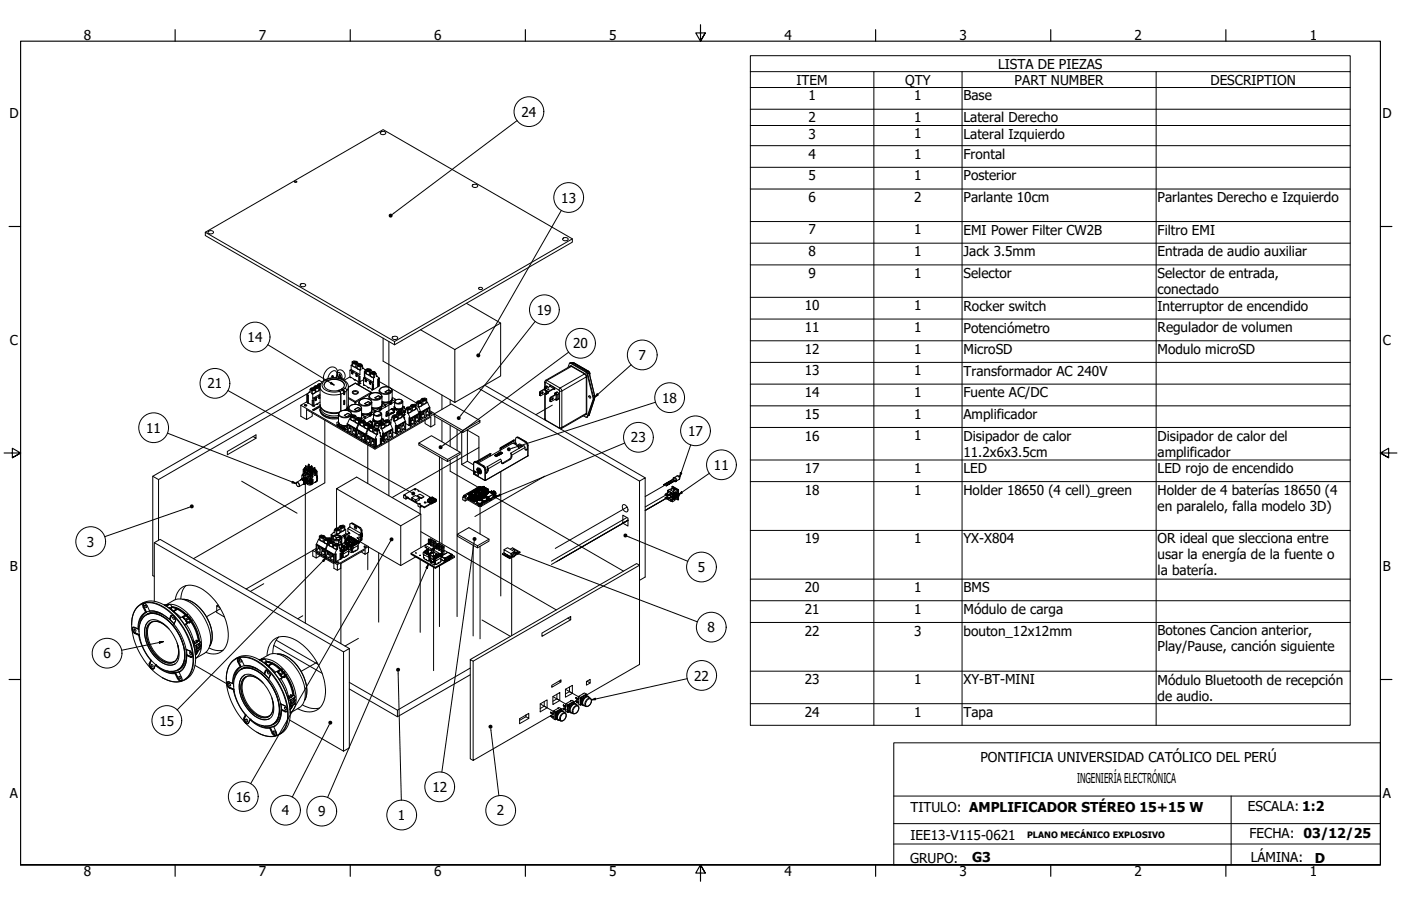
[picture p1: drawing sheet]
<svg xmlns="http://www.w3.org/2000/svg" width="864mm" height="559mm" viewBox="0 0 864 559" stroke-linecap="round" stroke-linejoin="round" font-family="sans-serif">
<defs><g id="words">
<g font-size="8.4">
<text x="52" y="24">8</text>
<text x="160" y="24">7</text>
<text x="268" y="24">6</text>
<text x="376" y="24">5</text>
<text x="483" y="24">4</text>
<text x="591" y="24">3</text>
<text x="699" y="24">2</text>
<text x="807" y="24">1</text>
<text x="615" y="42">LISTA DE PIEZAS</text>
<text x="491" y="52">ITEM</text>
<text x="558" y="52">QTY</text>
<text x="625" y="52">PART NUMBER</text>
<text x="746" y="52">DESCRIPTION</text>
<text x="498" y="62">1</text>
<text x="564" y="62">1</text>
<text x="594" y="62">Base</text>
<text x="6" y="73">D</text>
<text x="321" y="72">24</text>
<text x="498" y="75">2</text>
<text x="564" y="75">1</text>
<text x="594" y="76">Lateral Derecho</text>
<text x="852" y="73">D</text>
<text x="498" y="85">3</text>
<text x="564" y="85">1</text>
<text x="594" y="86">Lateral Izquierdo</text>
<text x="498" y="98">4</text>
<text x="564" y="98">1</text>
<text x="594" y="98">Frontal</text>
<text x="498" y="111">5</text>
<text x="564" y="111">1</text>
<text x="594" y="111">Posterior</text>
<text x="346" y="125">13</text>
<text x="498" y="125">6</text>
<text x="564" y="125">2</text>
<text x="594" y="125">Parlante 10cm</text>
<text x="714" y="125">Parlantes Derecho e Izquierdo</text>
<text x="498" y="145">7</text>
<text x="564" y="145">1</text>
<text x="594" y="145">EMI Power Filter CW2B</text>
<text x="714" y="145">Filtro EMI</text>
<text x="498" y="158">8</text>
<text x="564" y="158">1</text>
<text x="594" y="158">Jack 3.5mm</text>
<text x="714" y="158">Entrada de audio auxiliar</text>
<text x="498" y="171">9</text>
<text x="564" y="171">1</text>
<text x="594" y="171">Selector</text>
<text x="714" y="171">Selector de entrada,</text>
<text x="714" y="181">conectado</text>
<text x="496" y="191">10</text>
<text x="564" y="191">1</text>
<text x="594" y="192">Rocker switch</text>
<text x="714" y="192">Interruptor de encendido</text>
<text x="331" y="194">19</text>
<text x="496" y="205">11</text>
<text x="564" y="205">1</text>
<text x="594" y="205">Potenciómetro</text>
<text x="714" y="205">Regulador de volumen</text>
<text x="6" y="213">C</text>
<text x="153" y="211">14</text>
<text x="353" y="215">20</text>
<text x="852" y="213">C</text>
<text x="394" y="222">7</text>
<text x="496" y="218">12</text>
<text x="564" y="218">1</text>
<text x="594" y="218">MicroSD</text>
<text x="714" y="218">Modulo microSD</text>
<text x="496" y="232">13</text>
<text x="564" y="232">1</text>
<text x="594" y="232">Transformador AC 240V</text>
<text x="128" y="240">21</text>
<text x="496" y="245">14</text>
<text x="564" y="245">1</text>
<text x="594" y="245">Fuente AC/DC</text>
<text x="408" y="248">18</text>
<text x="496" y="258">15</text>
<text x="564" y="258">1</text>
<text x="594" y="258">Amplificador</text>
<text x="90" y="267">11</text>
<text x="424" y="269">17</text>
<text x="389" y="273">23</text>
<text x="496" y="272">16</text>
<text x="564" y="272">1</text>
<text x="594" y="272">Disipador de calor</text>
<text x="714" y="272">Disipador de calor del</text>
<text x="594" y="282">11.2x6x3.5cm</text>
<text x="714" y="282">amplificador</text>
<text x="440" y="290">11</text>
<text x="496" y="292">17</text>
<text x="564" y="292">1</text>
<text x="594" y="292">LED</text>
<text x="714" y="292">LED rojo de encendido</text>
<text x="496" y="305">18</text>
<text x="564" y="305">1</text>
<text x="594" y="305">Holder 18650 (4 cell)_green</text>
<text x="714" y="305">Holder de 4 baterías 18650 (4</text>
<text x="714" y="315">en paralelo, falla modelo 3D)</text>
<text x="496" y="335">19</text>
<text x="564" y="335">1</text>
<text x="594" y="335">YX-X804</text>
<text x="714" y="335">OR ideal que slecciona entre</text>
<text x="54" y="337">3</text>
<text x="714" y="345">usar la energía de la fuente o</text>
<text x="6" y="352">B</text>
<text x="430" y="353">5</text>
<text x="852" y="352">B</text>
<text x="714" y="355">la batería.</text>
<text x="496" y="365">20</text>
<text x="564" y="365">1</text>
<text x="594" y="365">BMS</text>
<text x="496" y="379">21</text>
<text x="564" y="379">1</text>
<text x="594" y="379">Módulo de carga</text>
<text x="436" y="390">8</text>
<text x="496" y="392">22</text>
<text x="564" y="392">3</text>
<text x="594" y="392">bouton_12x12mm</text>
<text x="714" y="392">Botones Cancion anterior,</text>
<text x="714" y="402">Play/Pause, canción siguiente</text>
<text x="64" y="406">6</text>
<text x="428" y="420">22</text>
<text x="496" y="422">23</text>
<text x="564" y="422">1</text>
<text x="594" y="422">XY-BT-MINI</text>
<text x="714" y="422">Módulo Bluetooth de recepción</text>
<text x="714" y="432">de audio.</text>
<text x="496" y="442">24</text>
<text x="564" y="442">1</text>
<text x="594" y="442">Tapa</text>
<text x="98" y="447">15</text>
<text x="604" y="470">PONTIFICIA UNIVERSIDAD CATÓLICO DEL PERÚ</text>
<text x="664" y="483">INGENIERÍA ELECTRÓNICA</text>
<text x="6" y="492">A</text>
<text x="267" y="488">12</text>
<text x="852" y="492">A</text>
<text x="145" y="494">16</text>
<text x="174" y="503">4</text>
<text x="196" y="503">9</text>
<text x="306" y="503">2</text>
<text x="561" y="501">TITULO: AMPLIFICADOR STÉREO 15+15 W</text>
<text x="769" y="500">ESCALA: 1:2</text>
<text x="245" y="506">1</text>
<text x="561" y="518">IEE13-V115-0621</text>
<text x="770" y="517">FECHA: 03/12/25</text>
<text x="561" y="532">GRUPO:</text>
<text x="599" y="532">G3</text>
<text x="771" y="532">LÁMINA:</text>
<text x="810" y="532">D</text>
<text x="52" y="541">8</text>
<text x="160" y="541">7</text>
<text x="268" y="541">6</text>
<text x="376" y="541">5</text>
<text x="483" y="541">4</text>
<text x="591" y="541">3</text>
<text x="699" y="541">2</text>
<text x="807" y="541">1</text>
</g>
<text font-size="5.5" x="633" y="517">PLANO MECÁNICO EXPLOSIVO</text>
</g></defs>
<!-- layer: Trayect. despiece de movimiento (ANSI) -->
<g fill="none" stroke="#000" stroke-width=".62">
<path d="M240 211v48M272 244v9M272 259v13M340 250l-10 6M227 274v24M240 272v34M282 265v13M295 276l-53 31M149 297l34 20M188 298v86M188 297h.1M188 296h.1"/>
<path d="M188 295h.1M271 282v53M272 283v52M282 281v99M309 291v77M336 294l-43 25M414 297l-16 9M259 313v4M296 312v17M386 319l-46 27M387 313l-45 25M410 307l-12 8"/>
<path d="M410 305l-12 8M412 307h-1M412 305h-1M292 336v56M296 337v57M387 321l-47 27M210 348v49M227 341v10M233 341v43M259 345v45M267 341v1M267 350v64"/>
<path d="M271 349v37M315 344v48M136 375l-9 5M163 360l-9 5M187 380l-3 2M221 394l-8 4M297 382l18 10M195 408l-9 6M333 434l8 5M341 430l8 4M349 425l8 5"/>
</g>
<!-- layer: Visible (ANSI) -->
<g fill="none" stroke="#000" stroke-width=".62">
<path d="M235 82a1.6 1.6 0 0 1 1-1 1.6 1.6 0 0 1 1 2 1.7 1.7 0 0 1-1 0 1.7 1.7 0 0 1-1-1zM182 112h1l-1 1zM291 114a1.6 1.6 0 0 1 2-1 1.6 1.6 0 0 1 1 2 1.8 1.8 0 0 1-2 1 1.8 1.8 0 0 1-1-2zM127 143v2l116 68v-2l-116-68 109-63 117 67v2l-110 64M128 143a1.6 1.6 0 0 1 2-1 1.6 1.6 0 0 1 1 2 1.7 1.7 0 0 1-2 0 1.7 1.7 0 0 1-1-1zM347 147a1.6 1.6 0 0 1 2-1 1.6 1.6 0 0 1 1 2 1.7 1.7 0 0 1-2 1 1.7 1.7 0 0 1-1-2zM353 147l-110 64M185 175a1.6 1.6 0 0 1 2 0 1.6 1.6 0 0 1 1 1 1.7 1.7 0 0 1-2 1 1.7 1.7 0 0 1-1-2zM295 177l2 1a1.2 1.2 0 0 1-1 1 1.2 1.2 0 0 1-1-1zM288 187l21 12M236 209v14l44 25M242 208a1.6 1.6 0 0 1 2-1 1.6 1.6 0 0 1 1 2 1.7 1.7 0 0 1-2 0 1.7 1.7 0 0 1-1-1z"/>
<path d="M259 203l21 13M280 216l29-17v33l-29 16zM192 240a1.1 1.1 0 0 1 1-1 1.1 1.1 0 0 1 1 2h-2zM193 240h.1M193 240v1v-1M193 240h-1M193 239h.1M194 238l2 1a1 1 0 0 1-1 0 1 1 0 0 1-1-1zM195 240l-1 1h-2M195 240l-1 2M195 238v1M195 239h.1"/>
<path d="M195 238l-1 1M196 237v1M196 239l-1-1v1M197 239l-1 2h-1M197 238v2M197 237h.1M197 237l-1 1M197 237v1v-1M197 238v1h-1l-1 1M198 237h-2l1 1M198 237l-4 1v1a1.8 1.8 0 0 0-3 1l1 1M199 236l-2-1-103 59v61l1 1"/>
<path d="M200 238a8 8 0 0 1 11-2l1 2M207 233a4 4 0 0 0 1-5 4 4 0 0 0-5-1l-1 1-2 3v4M208 231l1 2M208 229a3 3 0 0 1 4 1 3 3 0 0 1-1 4M212 239a3 3 0 0 0 0-3 3 3 0 0 0-3-2 7 7 0 0 0-9 4 7 7 0 0 0 9 3M212 239l-3 2M212 239l1 1 1 1v11l-1 1M215 239l4-3 10 7M216 228v5l5 3M216 232l-4 3M216 233h.1M216 225v3l6 3"/>
<path d="M216 225l5 3M216 228l1 1M217 229v1v1v-2M217 229l4 2M217 229v1M217 230h.1M217 223v2h-1M217 225h.1M217 224v2h2M218 223a1.1 1.1 0 0 1 1 0 1.1 1.1 0 0 1 1 1h-2zM218 224h2M218 224h.1"/>
<path d="M218 224a1.3 1.3 0 0 1 2 0M219 234v1M219 225l2 1h1M219 225v1M219 226l1 1M219 230v2h1v-1M220 230l-1 2M220 231h.1M220 232h.1M220 225l1 3M220 224v-1h-2h-1l1 1 1 1M220 224l3 1"/>
<path d="M220 224h.1M221 225a1.1 1.1 0 0 1 1-1 1.1 1.1 0 0 1 1 2h-2zM221 228h1M221 225h.1M221 226h.1M221 226h2M221 225h2zM222 237v-1l-1 1M222 232v3M222 236l-2 1M222 235h.1M222 237h-1"/>
<path d="M222 226v2M222 226h.1M223 225l1 1M223 225h.1M224 227h.1M224 233v5l5 3M225 229v4M225 238h-1M225 230v3l5 3M225 230l4 2M225 233h-1l1 1M225 230v-1v4"/>
<path d="M225 228h.1M225 234v1l1 1v-2M225 234l4 2M225 234h1M225 234v1M225 235h1M225 228v2M225 229l-1-2v-1h-2v5h-1v5h1v-4v3l2-1M225 230h1M226 228v3h2M226 228a1.1 1.1 0 0 1 2 0 1.1 1.1 0 0 1 0 1h-2zM226 229h.1"/>
<path d="M226 229h2M226 228h2v1zM227 239h.1M228 229l1 2h1M228 235v2h1v-1M228 229v2M228 231h.1M228 235v2M228 236h1M228 236l1 1M228 230l1 2M229 229l-1-1-1-1-2 1 1 1h2"/>
<path d="M229 229h2l1 1M229 230a1.1 1.1 0 0 1 1-1 1.1 1.1 0 0 1 1 1l-1 1zM229 232l1 1M229 228v1M229 230h.1M229 230h2M229 230h1h1zM230 237v3M230 231l1 2M230 231h1M231 231l1-1v2l2 1v5l-1 1v-5v5l-3 1v-3l-1 4v-5h1zM232 230h.1"/>
<path d="M232 232h.1M233 238v1M233 234v4M233 233h1M234 235l6 4M241 240l16 8M295 240l99 57 4-2v61l-4 2M299 238l99 57M336 239l1-1 1 1M336 239v1M336 240l-3 2v2l3-2v-1M336 240l-3 1v1"/>
<path d="M336 240h.1M338 240h.1M339 237v1l-3 2 2 1h-1M342 239l-4 3M350 227l1-3h1l10 6 4 16M351 224h1l10 5v1l4 16-4 11M351 226l-15 9v4M352 224h1l10 6 4 15-4 11-1 1M354 224l9 5 1 2M354 224h.1M188 250h1M189 259l-4-2v-7l46 26"/>
<path d="M189 248l-4 2M189 244h1v5M190 243h-1v5M190 244h-1v5h1M190 243l-92 53M190 244v5M190 249l2 1M191 241l-2 2M191 240v2M192 241v2h1M192 241v2M192 243h.1"/>
<path d="M192 255v2l-3 2v-6l42 24 35-20v6l-4-2v-2M192 247h1M193 243v3l4-3M193 247h-1v3l2 1M193 247v4M193 247v3M194 246v5l3-3M194 240h-1v1M194 240v2l-2 1M195 245l-1 1M195 246v1M195 247h-1"/>
<path d="M195 245v2h-1v-1M195 249h1M197 240h.1M197 244v1v1v-2M197 244v1M197 245v1M197 250l-4 3 4-2M197 241l-4 2M197 244l-3 2h-1M197 251l-4 2M198 251a6 6 0 0 0 6 7h5M200 259v39l-81 47"/>
<path d="M209 260l-1 1v1M209 241l1 2v11M212 256l2-1 2 1-2 1zM213 253h.1M214 252l1-2v-11a9 9 0 0 0-11-6l-3 1a5 5 0 0 0-4 5v11a5 5 0 0 0 3 4M215 251v1M215 253a4 4 0 0 1 2-4 4 4 0 0 1 5 1l1 2v5l-1 1M215 258l4 3M216 256l-2-1-2 1M216 256l1 1 1 1M216 258h.1M216 257v2h2"/>
<path d="M217 256a4 4 0 0 0-8-2v6l1 2M217 257h.1M217 257h2M217 257l1-1 1 1zM217 256l2 1a1 1 0 0 1-1 0 1 1 0 0 1-1-1zM218 242l1 1 2-1M218 258l1 1h2M218 259l1 1M218 258v1M218 253l3-2 1 1-2 1zM219 258v3M219 257v-1h-2h-1v2a9 9 0 0 0-2 8h1"/>
<path d="M219 257l3 1v1h-1M219 257h.1M219 258a1.1 1.1 0 0 1 2 0 1.1 1.1 0 0 1 0 1h-1zM219 259h.1M220 259h.1M220 259h1M220 258h1l1 1zM221 259v2M221 250a4 4 0 0 1 2-4 4 4 0 0 1 5 0l1 2v5l-1 2M221 259v2v1M222 260h.1M222 260l1 1h1"/>
<path d="M222 252l-1-1-3 2M222 258v1M223 260a1.1 1.1 0 0 1 1-1 1.1 1.1 0 0 1 0 2h-1zM223 257h.1M223 256l2 1v1l-2 1M223 257l-1 1M225 249l2-1h1l-2 2zM225 257l-3 1v1l1-1M225 257l3-1h-5l2 1v1M227 246a4 4 0 0 1 3-4 4 4 0 0 1 4 1l1 1v5M228 256l-3 2M228 256h1h-1"/>
<path d="M228 260a1.6 1.6 0 0 1 1 2 1.5 1.5 0 0 0-1-2M228 260a1.5 1.5 0 0 1 1 2M228 256h.1M228 257h.1M228 260h-1M228 248h-1l-2 1M229 255l-1 1M229 255v1h-1M229 254h.1M229 252l2 1v1M229 253v2M230 259l3 2 1-1"/>
<path d="M230 240h.1M230 258v2l2 1M230 259l1 1M230 255l-2 1M231 260h.1M231 254h2h2v4a2.9 2.9 0 0 1-5 0zM231 245l2-1 2 1-3 1zM231 253l-2 2v1M231 253l3-1h-5l2 1v1M232 242h.1M234 243a4 4 0 0 1 2-4 4 4 0 0 1 5 0l1 1v6M234 260h-3"/>
<path d="M234 253l-1 1M234 253h1h-1M234 253h.1M235 245l-2-1-2 1M235 252v1M235 252l-1 1M235 259l-1 1M235 259h.1M235 252h.1M235 251v1l-1 1v-1M235 258l1 1M235 250h.1"/>
<path d="M235 249l2 1v1l-2 2M235 249v2M235 249l-1 2M236 259h.1M236 259h-1M236 259v1h-1M237 260h.1M237 260a1.1 1.1 0 0 1 1-1 1.1 1.1 0 0 1 1 1l-1 1zM237 242l3-2 1 1-2 2zM237 250l-2 1v1M238 250l2-2h-5l3 2-1 1M238 257h1"/>
<path d="M238 260h.1M238 260v1zM238 260h1M238 260h-1M239 260l-1 1M239 260h.1M239 256v-1h-1v2M239 256v1M240 260l-1 2M240 259v2h1M241 249h.1M241 241l-1-1-3 2"/>
<path d="M241 249l-3 2M241 255h.1M241 248l-1 1M241 248h.1M241 252a1.4 1.4 0 0 1 2 1 1.4 1.4 0 0 1 0 2M241 252a1.8 1.8 0 0 1 2 3M241 252h.1M241 248l-1 1v-1M241 255h1M242 255h.1M242 258l-1 1M242 246v1"/>
<path d="M242 245l2 1v1M242 246l-1 1M242 246l-2 2M242 257h.1M242 255a1.6 1.6 0 0 0-1-3l-3 2v1M242 255l-2 1h-1M242 256a1.1 1.1 0 0 1 2 0 1.1 1.1 0 0 1 0 1h-1zM243 258v1M243 253v1M243 255h-1M243 252l3 1 1-1h-3M243 259v1"/>
<path d="M243 254h.1M243 256h.1M243 256v1zM243 257h1M243 256l-1 1M243 251a2.9 2.9 0 0 0 5 0M243 248a2.8 2.8 0 0 1 5 0v3M243 251v1l2 2M243 251l1 1M243 248l-2 1M243 248v3M244 252v1"/>
<path d="M244 252h.1M244 256v1M244 256l1 1M244 246l-3 1v1M244 256h.1M245 255v-1h2l1 1-1 1h-1M245 255l-3 1v1M245 257v2h-2M245 255a1.1 1.1 0 0 1 1-1 1.1 1.1 0 0 1 1 2h-2zM246 256l-1 1-2 1M246 258h-1M246 256v2"/>
<path d="M246 255v1M246 255h.1M246 255h-1M247 254h-2v1M247 254h-2M247 258l-4 2M247 258l2-1 1 3M247 258h-1M247 255h-1v1M247 253v1M247 253h1M247 253h.1"/>
<path d="M248 255l-1 3M248 253h-1M248 253h.1M248 255a1.7 1.7 0 0 0-2-2 1.7 1.7 0 0 0-1 2M248 255h.1M248 252l-1 1M248 252h.1M248 252h-1M248 255v2h1M248 255l1 1M248 257h.1M248 256l1 1"/>
<path d="M248 250l1 1-1 1M248 251v1M248 254h1M249 254h.1M249 257v-1l1-4 1 1v2a9 9 0 0 1 2 8h-1v-5v4l-2-1M249 254h-1M249 258v-1v2M249 251v1l-1 1M249 255h.1M249 257v1M249 254l1-1h-1l-2 1M249 256h.1"/>
<path d="M250 260l-6 3M250 252h.1M251 252a1.1 1.1 0 0 1 1-1 1.1 1.1 0 0 1 1 1h-2zM251 253h1v2M252 255h-1M252 252h.1M252 252v1zM252 252h-1M252 252h1M252 252v1M252 258v4M253 250v1"/>
<path d="M253 258l6-3v5l-6 3M253 258l2-1v4l-2 1zM253 252v2l-1 1M253 260l2-1v2M253 250a1.1 1.1 0 0 1 2 0 1.1 1.1 0 0 1 0 1h-1zM253 258h.1M254 251h2v-1l-1-1h-1l-1 2h-2l-1 1M254 251l-1 2h-1M254 258v1h-1M254 253h-1M254 251v2M254 258v1"/>
<path d="M254 250h.1M254 250v1zM254 250h1M254 250l-1 1M255 258v1M256 253l-4 2M256 253l1-1 1 3M256 253h-2M256 251l-1-1v1M256 257l2-2v4l-2 1zM256 258l1-1 1 2M256 250v3"/>
<path d="M256 257h.1M256 250v2h1M256 250l1-1h1v2a9 9 0 0 1 2 8h-1v-5v5M256 252h.1M257 250h-1M257 248h.1M257 256v1M257 257v-1v2h-1M257 248a1.1 1.1 0 0 1 2-1 1.1 1.1 0 0 1 0 2h-1zM258 249v2M258 260h.1M258 251h.1"/>
<path d="M258 248h.1M258 248v1zM258 248h1M258 248h-1M259 255l-6 3M259 248h1M259 248h.1M259 248v1M259 254v4M260 247h.1M260 254l5-3v5l-5 3M260 247v-1l2-1 1 1-1 1h-1"/>
<path d="M260 247h-3v2M260 254l2-1v4l-2 1zM260 248v2l-2 1M260 246a1.1 1.1 0 0 1 1 0 1.1 1.1 0 0 1 1 1h-2zM260 256l1-1 1 2M261 247l-1 2h-2M261 254v1l-1 1M261 255v-1v1M261 249l-1 1M261 247v2M261 246h.1M261 246v1z"/>
<path d="M261 246l-1 1M262 258h.1M262 249l-4 2M262 249l2-1 1 3M262 249h-1M262 247l-1-1v1M263 253l2-1v3l-2 1zM263 254h1l1 1M263 247l-1 2M263 253h.1M263 246v2h1M263 248h.1"/>
<path d="M263 252v2M264 252v2h-1M264 252v2M264 256h1M265 255h1h-1h1M265 251l-6 3M265 253l3 2M268 257v5l-2 1M277 247v3M296 259l-18-10-47 27v1M333 242v2zM333 244h.1"/>
<path d="M333 241v1M334 242v1M336 241l1 1zM336 240v1M337 242h1M338 242h.1M338 242l-1 1h-1v16M339 246v2zM339 248h1M339 245v1M340 245l-1 1M341 245v1h-1z"/>
<path d="M341 245l-1 1M342 244v-2h1l1 1v3l-1 1-1-1M342 240h-1l-3 2M343 243l-3 2v3l3-2v-3l-3 2M361 256l-16 8M366 246l-4 11-2-1M156 269l2 1v-2l-18 10v2l18-10M208 262l2 2v-1l3 1v1l-5-2zM209 261v1M209 261h.1M209 263h1M209 262v1"/>
<path d="M209 262h.1M209 263h.1M210 263h4M211 264h.1M212 264h.1M212 264v1M212 265h.1M214 261l5 4v4l-5-2M214 263l-1 1M214 265h-1M214 261l5 4M214 262l2 1v4l-2-2z"/>
<path d="M215 262v2M215 263l1 1M216 263v1M216 263h.1M216 265l-1-1-1 1M217 264l2 1v3l-2-1zM217 268h.1M218 264v1M218 264v2h1M219 265h.1M219 266l-1-1-1 2M219 261l2 1-1 2"/>
<path d="M219 261h2M220 265l5 3v5l-5-3M220 269h-1M220 265l5 3M220 265l2 1v4l-2-1zM220 264h.1M221 266v1M221 261h.1M221 262l4 2M221 266v1l1 1M222 261v1M222 266v1"/>
<path d="M222 260v2l2 1M222 268l-1-1-1 2M223 260h.1M223 260l2 1M223 260h1h1zM223 267l2 1v3l-2-1zM223 271h.1M224 267v2M224 267v2h1M224 261l1 1 2 1M224 263h1M224 261v2"/>
<path d="M224 268v1M225 268h.1M225 269h-1l-1 1M225 262v2M225 260v-1h-2l-1 1v1a9 9 0 0 0-2 9M225 260l2 1 1 1-1 1M225 264l2 1-2 3M225 261a1.1 1.1 0 0 1 1 0 1.1 1.1 0 0 1 1 1h-1zM225 264h2M225 260h.1M225 262h2M225 262l1-1 1 1z"/>
<path d="M225 268l6 3v5l-5-3M225 273h.1M226 268l5 3M226 269l2 1v3l-2-1zM226 267v1M227 269v2M227 264v1M227 263v1M227 265l4 2M227 269v2h1M227 263v2M227 263l1 1h2"/>
<path d="M227 260a1.6 1.6 0 0 1 2 2M227 265h1M227 260l-1 1M228 263v2l2 1M228 271h-1l-1 1M228 270h.1M228 262h.1M228 263a1 1 0 0 1 2 0 1 1 0 0 1 0 1h-2zM228 262v1M228 264h.1M228 264h2M228 263h1l1 1z"/>
<path d="M228 270l2 1v4l-2-1zM229 274l-1 1M229 260l1 2M229 271v1M229 262h.1M229 271v1h1M230 264l1 2h1M230 266h.1M230 264v2M230 271v1M230 271h.1M230 273l-1-1-1 2"/>
<path d="M230 265l1 2M231 264l-1-1-1-1-2 1v2a9 9 0 0 0-2 8h1M231 264l2 1h1l-2 1M231 267l1 1-1 3M231 265a1.1 1.1 0 0 1 1-1 1.1 1.1 0 0 1 1 1l-1 1zM231 267l1 1M231 263v1M231 265h.1M231 265h2M231 265h2zM231 261h2l-2 1zM231 276l1-5v5h-1"/>
<path d="M231 271h1M232 271v5M232 268h1M232 266v2M233 266v2h-1M233 261l-2 1M233 264l1-2 1 1v1a9 9 0 0 1 2 8h-1v-5v5h-1M234 265h.1M234 263h-1M234 261v1M234 267v2h1h-1M234 265v2"/>
<path d="M234 262l-1-1a1.6 1.6 0 0 0-2 1v1M234 262h.1M234 260l-1 1M234 260h1M234 260h.1M234 274l1-4v4l-3 1M234 261a1.1 1.1 0 0 1 2 0 1.1 1.1 0 0 1 0 1h-1zM234 270l1 1M235 260h.1M235 260h-1M235 263v-1v2M235 270v1v3"/>
<path d="M235 264h.1M235 269v5M235 261h.1M235 261v1zM235 261h1M235 261l-1 1M236 261l2-2h1h1l-1 2h-1M236 261h-2v1M236 267v5M236 272h.1M237 262l-1-1v1M237 268l5-3v4l-5 3"/>
<path d="M237 268l2-1v3l-2 1zM237 261v3h-2M237 269h1l1 1M238 267v2h-1M238 261l-1 1h-2M238 263h-1M238 261v2M238 267v2M239 271h.1M239 262l-4 3M239 262l2-1 1 3M239 262l-1 1"/>
<path d="M240 261h1l1-4 1 1v2a9 9 0 0 1 2 8l-1-1v-5v5l-2-1M240 266l2-1v3l-2 2zM240 268l1-1 1 1M240 266h.1M241 266v1M241 266v1h-1M241 260l-1 1M241 269l1 1M242 265l-5 3M244 263v4M245 263l5-3v5l-5 3M245 263l2-1v3l-2 2z"/>
<path d="M245 265l1-1 1 1M246 263v1h-1M246 263v1M246 262v2M247 266v1M248 261l2-1v4l-2 1zM248 263l1-1 1 2M248 261v1M249 261v1l-1 1M249 261v1M249 265h1M252 262h.1"/>
<path d="M255 261v1M258 273l8-4 18 10M277 262v13M285 265l11-6v2l-11 6zM285 265l-17-10v2l17 10M288 265l7 4v15M288 265v19l-3 3v-21M303 280l-9 4M303 280h-1l-8 5M303 280l-9 5M307 280h.1M307 280v1l1-1"/>
<path d="M307 280h1M308 280h.1M308 280h-1h1M308 279l-1 1M308 279l1 1M308 279l1 1zM308 280h1M309 280h-1M309 280h.1M309 277v1M309 276h-1v2M315 280v3l-6 3"/>
<path d="M315 280a2.6 2.6 0 0 1-1 3l-4 3-2-3-8 5M317 271v3l1-1M317 271l-9 5M317 271l-8 6 8-5M318 273h-1M318 274v-3l1-1 5 3 1 4h-1M318 270h1l6 3v1v7l-26 15-7-4v-6a1.3 1.3 0 0 1 2-1M320 276h.1M320 277a4 4 0 0 0-5-3l-20 11M321 275v1v-1l1 1M325 277h-1l-1-2-8 5M94 294l4 2v37"/>
<path d="M183 298a1.4 1.4 0 0 1 1 0 1.4 1.4 0 0 1 0 2M183 298a1.3 1.3 0 0 1 1 0 1.3 1.3 0 0 1 0 2l-1-1zM183 297l3-1a1.7 1.7 0 0 1 1 3M184 300h.1M185 296a1.5 1.5 0 0 1 2 1 1.5 1.5 0 0 1 0 2M185 296a1.1 1.1 0 0 1 1 0 1.1 1.1 0 0 1 1 1M185 296h.1M186 296h.1M186 296a2 2 0 0 1 1 3M186 295a1.8 1.8 0 0 1 2 1 1.8 1.8 0 0 1 0 2 2 2 0 0 0-2-2 1.9 1.9 0 0 1 2 0 1.9 1.9 0 0 1 0 2M186 295a2 2 0 0 1 2 3M186 293v2h1"/>
<path d="M186 295a1.9 1.9 0 0 1 2 1 1.9 1.9 0 0 1 0 2M186 296l1 2M186 295a1.8 1.8 0 0 1 2 1 1.8 1.8 0 0 1 0 2M186 295a1.8 1.8 0 0 1 2 1 1.8 1.8 0 0 1 0 2h1M187 293h-1l1 1M187 295a2 2 0 0 1 2 3M187 296h.1M187 295h-1M187 296l1 2M187 295a1.9 1.9 0 0 1 2 1 1.9 1.9 0 0 1 0 2h1M187 292l-1 1h1M187 295h.1"/>
<path d="M187 296l1 1M187 292v1M187 293v1M187 299l-3 1M187 292h.1M187 293h.1M187 295a2 2 0 0 1 2 3 1.9 1.9 0 0 0 0-2 1.9 1.9 0 0 0-2-1M187 297h.1M187 298v-1v1v1M187 295a1.8 1.8 0 0 1 2 1 1.8 1.8 0 0 1 0 2M187 290h1a.8 .8 0 0 1 0 1 .8 .8 0 0 1 0 1zM187 298h.1"/>
<path d="M187 290h.1M187 295a2 2 0 0 1 2 2M188 295l1 2M188 289l-1 1v3M188 289v1M188 290h2M188 291h.1M188 296h.1M188 290h.1M188 289l1 1M188 288h.1M188 289h.1"/>
<path d="M188 292l4 2M188 292l-1 1M188 292v1l2 1M188 297h.1M188 289h-1M188 293h.1M188 293l-1 2M188 295h.1M188 289v-2l1 2M188 287l1 2M188 287h.1M189 298l2 1h1"/>
<path d="M189 297h.1M189 289h.1M189 295l1 2M189 289v1v-1M189 292h1v1zM189 295l-1-1a1.8 1.8 0 0 1 2 1 1.8 1.8 0 0 1-1 2 1.9 1.9 0 0 0 1-2 1.9 1.9 0 0 0-2 0h1l1 2M189 291h.1M189 290v1M189 291h1h2M189 291h1M189 292h1zM189 291l2 1"/>
<path d="M190 289h.1M189 290h.1M190 296h.1M190 290h-1M190 290h.1M190 290l-1 1M190 294a2.6 2.6 0 0 1 0 5M190 288v2M190 287h.1M190 291h.1M190 287v1M190 290v-2v2"/>
<path d="M190 287v3M190 288l1 1M190 294l1 2M190 294h1M190 294h.1M190 286l1 2M190 288h.1M190 286h.1M190 288v-2v2h1M190 290l1 1M190 290h1M191 288h.1"/>
<path d="M191 289v1M191 289h.1M191 290v1M191 293h1v1l-1-1zM191 296v1M191 298h-1l2 1M191 297h.1M191 297h1v1h-1zM191 288v2M191 292h.1M191 292l1-1-1 1M191 292h2v3h-1"/>
<path d="M191 296h1M191 293h.1M191 296h.1M191 294l1 1M191 292h1M191 291h.1M191 298l1 1M191 288l1 1M191 295l1 1M191 288h1M191 291h1M192 294v1"/>
<path d="M192 299l1-1-1 1M192 291h.1M192 288h.1M192 294h-1M192 299h-1M192 292h.1M192 295h-1M192 298h.1M192 292v1v2M192 288v1M192 291v-2v2M192 287v1v1"/>
<path d="M192 288v3M192 296h.1M192 296v2M192 295h.1M192 289v2M192 289v1M192 289h.1M192 299h.1M192 289v-2v2M192 291l1 1M192 291h1M192 290h.1"/>
<path d="M192 289h1M192 291v1M193 289h-1M193 289h.1M193 292l1 1M193 294h.1M193 293v1M193 296h-1M193 289v2M193 296l-1 2M193 289v1M193 289h1"/>
<path d="M193 289v3h1l1-2M193 289l1 1M194 288v1v1M194 293h1M194 290v1M194 291v1zM194 290v-2v2M194 290h.1M194 290h1M194 291h.1M194 291v-1v1M194 297l-2 2"/>
<path d="M195 290h.1M195 293h-1M195 290v1v2M195 291v2M195 292h-1M195 297h-1M195 297l-1 1M195 294v3M195 297h.1M195 293l1 1M196 296l-1 1M196 294h.1"/>
<path d="M196 294h-1M196 294l-1 3v-3M276 283l8-4v1l-8 5zM276 283l-18-10v1l18 11M277 284v7l18 9M285 287l7 4M288 284l4 3M292 292h.1M293 291v1M294 291l-2 1 3 1v-1l-3-2v2M294 285l5 3 1 4a2.6 2.6 0 0 0 0-4M294 289a1.9 1.9 0 0 1 2 1 1.9 1.9 0 0 1 0 2 2.6 2.6 0 0 1-2-3z"/>
<path d="M294 292h1M294 289l1 1zM294 289l1 2M294 289a2.3 2.3 0 0 0 2 3M294 285h.1M295 292v1M295 290v1v-1M295 291l1 1M295 289h1h-1l1 1v-1v1M295 291h1v1zM295 290v1h1M296 290h.1"/>
<path d="M296 290l1 1h-1v-1l1 1M296 291h.1M300 288l1 2-1 1M302 280v1M305 281h1M305 281h.1M306 280v1M306 281h.1M306 281v1M306 281h1M306 281h1zM306 280h.1"/>
<path d="M307 281h.1M307 280h1zM394 297v52l-2-1-102 59M409 299l7-4zM409 299h.1M411 299v1M415 296v-1a1.2 1.2 0 0 1 1 0 1.2 1.2 0 0 1 1 1M415 296v1M415 295a1.4 1.4 0 0 1 2 0 1.4 1.4 0 0 1 0 1M416 295l-7 4M416 297h.1M416 294h1a1.2 1.2 0 0 1 2 0 1.2 1.2 0 0 1 0 2l-2 1"/>
<path d="M416 296l-5 4M417 296l-1 1zM207 301v25M249 305l2 2M249 305h1zM250 306h.1M251 307h-1v1l2-1M251 307h1M254 307v1l2 1 2-1v-1M254 307l2-1 2 1M254 307l2 1 2-1M256 302h.1"/>
<path d="M257 306l3 1M258 303h.1M258 303l-2-2-7 4v2l1 1M258 302v1l8 4M259 311h.1M259 313l-1-1v-1l-6-4 10 6M259 317l-12 7M261 306l-1 2-3-2 2-1 2 1-1 2M262 310h1M264 310h.1M264 310v-1v1M264 310h1"/>
<path d="M264 308h.1M264 308l-1 2M265 310l-1-1 1 1M265 310h.1M265 307h.1M265 308h-1M265 308h.1M265 310v1M265 310l1 1M265 308v1M265 309h1M265 310l-3 3"/>
<path d="M266 309h.1M266 308h.1M266 308l-1 1M266 307h.1M266 311l-4 2-3-1v1l1-1M266 308l1 1M266 310h.1M266 307h1l2 1M266 307l-2 1M267 307h.1M267 307h-1M267 309h.1"/>
<path d="M267 309h-1M267 308h1M267 308h.1M267 310h.1M267 310h1l-2 1v-1M267 309h1M268 310h.1M268 309h.1M268 308h.1M268 308h-1h1M268 309l-2 1M268 308v1"/>
<path d="M268 308l-2 2M269 308l-3 2M269 308v1l-2 1M269 308l-3 1v2l2-1M269 309l-1 1M285 307v1l2 1M286 306v1h-1l1-1M286 306h1M288 305l2 1M288 307l3 2M288 307h1M288 305h3"/>
<path d="M289 307h.1M289 307h-1M289 307l1 1M289 307v1M289 308h1M289 307l1 1h2l-1-1M289 307l1-1 1 1M289 304h.1M290 307h.1M290 306h.1M290 306v1M290 306l-2-1 1-1 2 1-2-1h1h1h1l-1-1h1h1l-1-1h1l2 1-2-1h-1l1 1h-2h-1l1 1h-1l-2 1 2 1"/>
<path d="M290 308h1zM291 307h.1M290 307h1M290 303l1 1M291 306h.1M291 305v1M291 305h.1M291 308h1l-1 1M291 306h1M291 308h1M292 306h.1M292 306h-1"/>
<path d="M292 304h-1h-1h-1M292 308h-1M292 308h.1M292 307h.1M292 305h.1M292 307l1 1M292 305v1M292 307l2 1M292 309h.1M292 309h1M292 302l1 1M292 308l-1 1"/>
<path d="M292 308v-1v1M292 305h1M292 302h1l2 1M293 305h.1M293 304h.1M293 306h-1M293 309h.1M293 306h.1M293 304h-1l1 1M293 304v1M293 305v1M293 307h.1"/>
<path d="M293 309h-1h1M293 305h-1M293 308v1M293 308h.1M293 302h.1M293 307h1M293 306h1M293 304h1M293 303h-1h-1M294 304h.1M294 309h.1M294 304h-1"/>
<path d="M294 308h.1M294 306l-1 1M294 306h-1M294 308h-1M294 302h.1M294 306h.1M294 307h-1M294 307h.1M294 307v1M294 306v1M294 307l-1 1M294 310l2 2z"/>
<path d="M294 301h1M294 301h1zM294 303v1M294 303h.1M294 308a1.7 1.7 0 0 1 3 0v2a1.7 1.7 0 0 1-1 1 1.7 1.7 0 0 1-2-1M294 309v1M294 309a1.7 1.7 0 0 0 3 0M294 308v1M294 306h1M294 303h1M294 310l1 1 2-1M295 303h.1"/>
<path d="M295 303h-1M295 307h.1M295 306h.1M295 307h-1M295 308h.1M295 303h-1h1M295 304v1M295 305h.1M295 304h.1M295 308h1M295 305v1zM295 303h1"/>
<path d="M295 301h1zM295 301h1M295 302h.1M295 307v1M295 308h1zM295 309l2-1zM295 305v1M295 307h1M295 300l-1 1M295 300l1 1M295 305h1M296 307h.1"/>
<path d="M296 307v1M296 306v1M296 307h-1M296 304h.1M296 304l-1 1M296 305h.1M296 305h-1M296 301h.1M296 303h.1M296 306h.1M296 304v1M296 302h1"/>
<path d="M296 301l-1 1-1-1M296 301l-1 1M296 308h.1M296 301v1M296 302h.1M296 301l1 1M296 300h.1M296 301l-1-1-1 1M296 306l-1-1-3 2M296 302l2 1M296 304h1M297 303h.1"/>
<path d="M297 307l-1 1M297 301h.1M297 302h-1M297 302l1 1M297 302h.1M297 304h-1M297 304h.1M297 306h.1M297 301v1M297 307v-1a1.8 1.8 0 0 1 3 0v2M297 311h.1M297 311l-1 1"/>
<path d="M297 305v1M297 305h.1M297 300h-2l-9 5v1l9 6h1l10-6v-1l-1 1M297 311l1-1-2 1M297 308l-2 1M297 305h1M297 307h1M297 309l1 1M297 300h.1M297 302h1M297 306h1M297 305h2"/>
<path d="M297 300h1M297 300v1M297 300l1 1M297 307h.1M298 303h.1M298 304l1 1zM298 303h1M298 302h.1M298 301h.1M298 302v1M298 300h.1M298 302h-1"/>
<path d="M298 300l-2 1M298 300v1M298 305h.1M298 300l-1 1M298 305l-1 1M298 301h-1M298 300l2 1M298 306h.1M298 306h-1M298 307h.1M298 306h1M299 304l1 1"/>
<path d="M299 306h-1M299 302h.1M299 306h.1M299 304h1zM299 301v1M299 301h.1M299 303h-1M299 304h1M299 301h1M299 303h1M299 303h.1M299 309l-1 1"/>
<path d="M299 302v1M300 304h.1M300 303h-1h1M300 304h-1M300 301l-1 1M300 303h-1M300 309h.1M300 305h-1M300 305h.1M300 302h-1M300 304l1-1zM300 304h1"/>
<path d="M300 309l1-1-3 2M300 302l1 1M300 306v1M300 309h-1M300 306l-2 1M300 306l-1 1h-1M300 304v1M300 308a1.5 1.5 0 0 1-1 2 1.5 1.5 0 0 1-2-1l1 1-1-1M300 308h.1M300 308l-1 1h-2l3-1M300 308h1M300 305l2-1 2 1v2l-2 1"/>
<path d="M300 301v1M300 301h.1M300 302h.1M300 302l-1 1M300 308l1 1 1-1M300 308l1 1M300 307h1v1M300 307h1M301 304h-1M301 306v2M301 308v1M301 307l-1 1"/>
<path d="M301 308h.1M301 304h-2M301 307v1M301 304h.1M301 307h.1M301 303l-2 1 1 1M301 303l1 1M301 303l-1 1h1M301 303v1M301 308h1M301 303h.1M302 308h1"/>
<path d="M302 308h.1M302 308l-1 1M302 304h-1M302 304h.1M302 307h.1M302 307l-1 1M302 304l-1-1 1 1M303 308h-1M303 308h.1M303 303h.1M303 303l-1 1M303 303h1"/>
<path d="M303 303v1M304 303h.1M304 303a1.3 1.3 0 0 1 1 0 1.3 1.3 0 0 1 0 2M304 303h1v1M304 303h-1M304 306l1 1M304 306h1M304 306h.1M304 303h1M305 304h-1h1v2h-1M305 304v2M305 306h.1"/>
<path d="M305 305v1M305 303h.1M305 305h.1M305 305l-1 1M305 306h-1M305 303l-1 1M306 307l-10 5-9-5v2l1-1M306 307l78 45M306 306v1M384 311a2.6 2.6 0 0 1 3 2 2.6 2.6 0 0 1-1 3 3 3 0 0 1-2-5zM410 305l1 1M410 305h.1"/>
<path d="M410 307l1 1M411 305h.1M411 307h.1M411 305l1 1M411 308h1M411 305h1M411 307h1M412 305h.1M412 307h.1M412 308h.1M412 302l3 2M412 305h-1"/>
<path d="M412 307h-1M412 304v-1l2 1v1M412 303l2 1M412 305v1M412 306h.1M412 304h.1M412 303l-2 2h2M412 307l2 1M412 307l2 1v1l-2-1v-1M412 305l2 1v1M413 307h1M413 305h1"/>
<path d="M413 304v1M413 306h.1M413 307h.1M413 308v1M414 304l-2 2 2-1M414 306v1M414 308v1M414 306l-2 2 2-1M414 307v-1l-2-1-2 2 2 1M414 308l1 1M414 300l4 2zM414 300v1"/>
<path d="M414 304v1M414 301l2 1M415 301l-2 1M415 301l1 1M415 305v1zM415 306h.1M415 307h.1M415 308h.1M415 305h.1M415 306v1M415 307v1M415 301h.1"/>
<path d="M415 301l2 1M415 301l2 1-2 1M416 304l-3-2h-1v2M416 305h.1M416 306h.1M416 307v-1zM416 307h.1M416 308h.1M416 304h.1M416 305v1M416 304v1M416 305h1"/>
<path d="M416 307h1M417 302l1 1v5l-3 1v-5l3-1M417 302l-2 1M417 304h.1M417 305h.1M417 307h.1M417 306h.1M417 302h.1M417 305v1zM418 302v6h-1M418 302v6M418 304l1 1-1 1"/>
<path d="M95 335l117 67 3-2v61l-3 2M193 340l-41 23M195 339v1M195 336l5 3v5l-5-4v1M195 340h.1M195 338l-2 1M195 336l5 3M195 336l2 1v4l-2-1zM196 337v1M196 333l4 2M196 337v1l1 1M197 331l1 1h1"/>
<path d="M197 332v1M197 337v1M197 331v2l2 1M197 339l-1-1-1 2M198 331a1.1 1.1 0 0 1 1-1 1.1 1.1 0 0 1 1 2h-2zM198 331h1h1M198 331h.1M198 331h2M198 338l2 1v3l-2-1zM199 338v2M199 338v2h1M199 332l1 1 2 1"/>
<path d="M199 334h1M199 332v2M199 339v1M200 331h.1M200 331h-2M200 333v2M200 335l2 1-2 3M200 332a1.1 1.1 0 0 1 2 0 1.1 1.1 0 0 1 0 1h-1zM200 335h2M200 333h.1M200 333h2M201 333l1-1 1 1z"/>
<path d="M201 339l5 3v5l-5-3M201 339l5 3M201 340l2 1v3l-2-1zM201 339h.1M202 334v1M202 335h.1M202 336l4 2M202 334v1v1M203 334v1h2M203 332v1M203 336h.1M203 334v3h2"/>
<path d="M203 333v-1h-2l-1-2h-2l-1 1v1a9 9 0 0 0-2 9h1M203 333l-1 1M203 333h.1M203 332h-1M203 334a1.1 1.1 0 0 1 2 0 1.1 1.1 0 0 1 0 1h-1zM203 335h.1M204 335h1M204 334h1l1 1zM204 333l-1 1v2a9 9 0 0 0-2 8M204 333l2 1v1M204 332h-1M204 333v-1v2"/>
<path d="M204 332l-1 1M204 332h.1M204 334v-2a3 3 0 0 1 4-2 3 3 0 0 1 3 2l-1 7M204 330l1 1M205 329l-1 1v2M205 331l-1-1v2M205 335l1 2h2M205 337h1M205 335v2M205 330v1M206 336v2M206 331l-1 1"/>
<path d="M206 331l2 1-1 1M206 331h.1M206 335h2l1 1M206 331a2.6 2.6 0 0 1 4 1M206 331l2 1 2-1-2 1-1 1M206 328l-2 2M206 327v2l-1-1M206 334v1M206 338l1 1-1 3M206 336a1 1 0 0 1 1-1 1 1 0 0 1 1 1l-1 1zM206 338l2 1M206 336h.1"/>
<path d="M206 336h2M206 336h2zM206 327h2M206 327h.1M207 326h2a1 1 0 0 1-1 1 1 1 0 0 1-1-1zM207 328v1l1 1M208 332l-1 1M208 332h.1M208 339h.1M208 327v2M208 337v2M208 329h-1"/>
<path d="M208 330h.1M208 326h.1M208 326l-1 1M208 326v1v-1M208 337v2h-1M208 333l1 3M209 336l-1 1M209 336h.1M209 338h1v2M209 336v2h1M209 327l-1-1v1M209 325h.1"/>
<path d="M209 325l2-1h2v5l1 1v2M209 325l-2 1-1 1M210 325a1.1 1.1 0 0 1 1-1 1.1 1.1 0 0 1 1 1h-2zM210 327l-1 2h-1M210 332a2.2 2.2 0 0 0-2-2 2.2 2.2 0 0 0-3 2l2 1h1M210 332l-2 1M210 332v1v6M210 339v1M210 326l-1 1h-1M210 326v2M210 339v6M210 325h.1"/>
<path d="M210 325h1M210 325v1v-1M210 339h.1M211 339h.1M211 339h-1M211 339v1l-1-1M211 336h.1M211 337v1M211 336l1 1M211 337h1zM211 338h1M212 338h.1"/>
<path d="M212 339v1M212 340h-1M212 327l-4 3M212 327l-2 1M212 325h-1v1M212 338v1v-1M212 325v2M212 337h.1M212 338l1 1M212 337v1M212 337v1v-1M213 324l-1 2h-2"/>
<path d="M213 340v-1l-1 1M213 326h-1M213 339h.1M213 330l-1 1M213 331v1M213 331l-1 1M213 334l-2 2M213 335v1M213 335h.1M213 336h1M213 330v2h-1v-1M213 333h1"/>
<path d="M213 329l1 1M213 327h-1M213 329l-3 2M213 338v1M213 333h.1M213 333a.8 .8 0 0 1 1-1 .8 .8 0 0 1 1 1h-1M214 337l-1 1M214 337h-1M214 338h-1M214 337h.1M214 336h.1M214 333v3"/>
<path d="M214 337v1M214 337h1M214 330l-3 2M214 339v-1v1M214 333h.1M214 338h1M214 338v1M214 339h.1M214 335h.1M214 329h1l-1-3 7 4M214 329v1l7 4v-1M215 335h.1"/>
<path d="M215 337l-1 1v-1M215 337h-1M215 335h-1M215 332l-1 1M215 332v1M215 332l-2 1M215 337h.1M215 340v2l-2 1M215 329h-1M215 334h.1M215 334v1M215 339v1l-3 2v-2"/>
<path d="M215 339l2 1M215 329h1zM215 335v1h-1M215 330l-1 2M215 332h.1M215 329h1M215 333v2M215 333a1.3 1.3 0 0 0-1-1 1.3 1.3 0 0 0-1 1v2M215 333l2-1-2 2M215 336l1 1zM215 331l-1 1M216 336l-1 1"/>
<path d="M216 336h.1M216 325l-2 1M216 331l-2 1M216 336h-1M216 334h.1M216 325h.1M216 325l7 4M216 331l-1 1M216 332h.1M216 336h-1l1 1-1-1M216 331h.1M216 337h.1"/>
<path d="M216 336v3h1v-3v3M216 337l-2 1M216 323l1-1 5 4zM216 323v2M216 335h.1M217 336h-1M217 340v1M217 331l-1 1M217 335h.1M217 332h-1M217 336h.1M217 335v1h-1"/>
<path d="M217 331v1M217 331l-2 2M217 333h.1M217 339v2l-2-1M217 339v1M217 332v1M217 335v2M217 336v1M218 338l-1 3M218 332h-1M218 333h.1M218 335h.1"/>
<path d="M218 332l-2 2M218 336v-1v2M218 336h.1M218 332v1M218 333l1-1-3 3M218 333v1M219 334h.1M219 336h.1M219 335v1M219 334v2h-1M219 335l-1 1M219 333l-2 2"/>
<path d="M219 340h-1M219 325l1 1M219 334l-1 1M219 333v1M219 334v1v-1M219 333h.1M220 333h.1M220 333l-3 2M220 336v-2l-1 2M220 333l-2 2M220 333l-1 1M220 335h.1"/>
<path d="M220 334v1M220 333v1M220 332h1zM220 332h1M221 335l-4 2v2M221 335l-4 2M221 334h-1M221 335h-1M221 335h.1M221 335v-1l-1 1M221 337h.1M221 336v3l-2 1"/>
<path d="M221 337v1M221 334l-1 1M221 334h.1M221 332v1M221 330v2M222 326l1 1M222 334l-1 1M222 334h-1M222 334l5 3M222 334l-1 1v1l-3 2-1-1M222 331l1 1M222 331l-1 1"/>
<path d="M222 333h-1M222 334h.1M222 329l-1 1M223 329h.1M223 329v-2v6l-1 1 1-5M223 330h.1M223 330v1M223 331h.1M223 330v-1v1M225 338h1M227 337l20 12 9-5M259 338v-21l-39-23-13 7 40 23v25"/>
<path d="M259 328l84 48M262 336l2-1-11 6M262 339v1M262 340h1M263 339v1M263 338h.1M263 339l1 1zM263 340v1M263 340h.1M263 339v1zM263 339h1zM263 339h.1"/>
<path d="M263 340h1M264 340h-1M264 339h.1M264 339v1M264 338l2 2v-1l-4-3v2l2 1M264 333h1v3h-1v-3v3M264 333h.1M265 333h.1M265 335h.1M265 333v-1l3 2v1M265 333v2M265 333v1"/>
<path d="M265 332l3 2M266 339h-1M266 333v1v2v1l-1-3 1 3M266 333v1M266 333l-1 1M266 336h1M266 334h1M267 339h.1M267 339h-1M267 338v1M267 338h.1M267 334v1h1v2l-1 1v-3v3"/>
<path d="M267 334h.1M267 340h-1M267 334l1 1M268 335v2M268 337h.1M268 337h1l-3 2M269 336v1M269 334v4M269 338l-2 1M269 335v1h1v3h-1v-3v3M269 335v1M270 335v1"/>
<path d="M270 337h.1M270 338h.1M270 336v-1l3 2v1M270 336v2M270 335l3 2M271 336v1v2v1l-1-3 1 3M271 336h.1M271 336h-1M271 336v1M271 339h1M271 337h1M272 337h1l-1 3v-3v1v2"/>
<path d="M272 337h.1M272 337h1M273 338v2M273 340h.1M273 340h1l-3 2M274 339l2 2M274 337v4l-3 2M282 330l7-5 12 8v1l-7 4M301 333l-7 4v1l-12-7v-1l12 7M311 339l2-1 4 2M315 339l1-1 4 2M316 339h1z"/>
<path d="M317 339h.1M318 340h.1M387 321l-3 2v-5l3 2v4l-3-1M195 344l-2-1v-4l15 9M198 342h.1M200 340h-1l-1 1M201 343l-1 1M202 340v2M202 340v2h1M203 341h.1M203 342h-1l-1 1M204 341l2 1v4l-2-1z"/>
<path d="M204 345v1M205 342v1M205 342v1h1M206 344l-1-1-1 2M207 347v-5v5h-1M207 342h.1M207 342v5M208 347h1M210 345v-4v4l-3 1M210 341v1M210 341v1v3M210 342h1v-3v1v2"/>
<path d="M211 343v1M211 343h-1M211 344h1M211 343v1h-1M211 340l4-1-4 1v3M212 342v2M213 343l-1 1M215 340h.1M215 340v2M217 340l1 1M223 340l2 2v-3l-15 9v3l-2 1-2-1v-3l-11-7v3l2-1M225 342l2-1v-4l-19 11v4"/>
<path d="M256 341h1zM259 342v1zM261 341v1l3 2v-1M261 342v2l2 1M262 340h.1M262 340v1M262 341v-1v1M262 345l2 1M263 342v-1l1 1M263 341v1M264 340l-1 1M264 340v1v-1"/>
<path d="M264 344v2M264 341h.1M264 341v1M264 341l1 1M264 342l-3-1 3 1 1 4M265 342h.1M265 346h-1M265 341h.1M265 345v1M265 346v1l3 1v-1M265 341h1M265 346h1z"/>
<path d="M265 346h.1M265 341h1zM265 346h1M266 341l-1 3v-3v1v2M266 346h.1M266 343h1M266 347h.1M266 346v1M266 341h.1M266 341h-1M266 340v1M266 341h-1h1"/>
<path d="M266 341h1M267 341h-1M267 343h.1M267 344l-2 1M267 345l-2 1 3 1M267 344l1 3v-1v-2v3M267 343h1M268 343h-1M268 343h.1M268 343l-1 1M268 347v1M268 341h.1"/>
<path d="M268 343v1M268 344h.1M268 348h1M268 350l-15-9v1l15 9M268 345l4-2-4 2v2M268 343h1M268 342v1M268 342h.1M269 343h.1M269 342v1M269 342h.1M269 343v1"/>
<path d="M269 344h-1M269 346l-1 2M269 342h-1M269 342l-2-2v-1l4 3v1M269 342h1M269 341l1 1M269 344v-1v1M270 343h-1M270 342h.1M270 343h.1M270 342v1M270 342v2l-1-1"/>
<path d="M270 347l-1 1M270 342h1h-1M271 342h.1M271 343v-1l-1 1M272 342h.1M272 341v1M272 345h.1M272 346l-2 1M272 344v2M272 341h.1M272 345v1M272 345h1"/>
<path d="M272 343h.1M273 345v1M273 345h.1M273 346h.1M274 345h.1M274 345v1M274 346h.1M274 344v1v1h-1M274 345l1 1M274 344h.1M274 344v1M275 346h.1"/>
<path d="M275 344l1 1v1M276 345l-1 1v-1l2 1M276 344h1M276 341l-4 2v1l-3 2v-1M276 341l2 1M276 345l1 1M277 345v1M277 345l3-2v1l-12 7v-1l8-5M277 344v1M277 343l-1 1M277 343v1M277 344h.1"/>
<path d="M278 344h.1M278 344h-1M278 344l-1-1-2 1v2M278 342h.1M278 342h1M278 342v2M278 342l2 1M279 342v2M279 342h.1M311 341v-2l4 3M311 341h.1M311 341l-1 1"/>
<path d="M311 342h1M311 341v1M311 341l1 1M312 342h-1M312 342h1M312 342l1 1M313 342h-1M313 342h.1M313 342l1 1M313 342v1M313 343h1M314 343h-1"/>
<path d="M314 343h.1M314 343h2l-2 2M314 344l-4-2 4 3M316 341l-1 2 1 1M316 341l-1 1v2M316 343l-2 2M316 342l1-1a1.3 1.3 0 0 1 1 2 1.3 1.3 0 0 1-2 0zM317 341h-1M317 341v-1v1M319 340h.1M320 340l-2 2M320 340l-2 3"/>
<path d="M84 375a12 12 0 0 1 16-1 40 40 0 0 1 19 37 11 11 0 0 1-17 8 40 40 0 0 1-21-38l2-4zM87 373a15 15 0 0 1 17 2 41 41 0 0 1 16 35 12 12 0 0 1-6 9M89 372v2l1 4M89 373a.9 .9 0 0 1 1 1 .9 .9 0 0 1 0 1zM90 372h-1l-1 1 2 5M90 378a10 10 0 0 0-5 10M90 378l-3 3-1 4M90 379a11 11 0 0 1 14 2M90 378h.1M92 377a16 16 0 0 1 12 5M92 377h4l4 2M92 377l-1-3a1.5 1.5 0 0 0-1-2 1.5 1.5 0 0 0-2 1l2 5"/>
<path d="M92 377l-2 1M95 371v-36l4-2 116 67M101 373h1M103 374l2-1 1 1M103 373h-1a42 42 0 0 1 19 33M104 373a20 20 0 0 1 17 12 20 20 0 0 1 1 20l-1 1 5-3a13 13 0 0 0 3-16 24 24 0 0 0-19-18 13 13 0 0 0-7 4M104 373l-2 1M104 375h1l1 1M105 373l-3 1M105 375l4 1M105 375l1 1M106 374a15 15 0 0 1 9 5"/>
<path d="M106 374l3 1M106 374l-1 1M106 376v1M106 376h.1M106 380l-1 2M106 377h.1M107 380h-1l-1 2M107 377l1 1M107 377h.1M108 378h.1M108 378l4 3M108 370a9 9 0 0 1 14-8 35 35 0 0 1 18 34 9 9 0 0 1-13 6"/>
<path d="M109 375l-3 2M109 375h1M109 376l5 3M110 375h.1M110 375v1M110 376l-3 1M110 376l5 3M110 376h.1M113 370a20 20 0 0 1 16 14l1 1a16 16 0 0 1-1 13M115 361l-2 3-2 5M116 380h-1l1 1M116 380l-1-1-2 2"/>
<path d="M116 380l1 1M116 379h-1l-4 2M134 374v4l4 3M134 374l2 1M134 373v1M81 385a12 12 0 0 1 12-14 35 35 0 0 1 24 24 23 23 0 0 1-1 23 12 12 0 0 1-16 0M82 387a2.4 2.4 0 0 0 1 3l3 2M83 388a.7 .7 0 0 1 1 0 .7 .7 0 0 1-1 1zM85 388l-2-1a1.6 1.6 0 0 0-2 1 1.6 1.6 0 0 0 1 2l4 2M85 392a36 36 0 0 0 8 15M86 390v-2l-3-1a1.8 1.8 0 0 0-1 2 1.8 1.8 0 0 0 1 1l3 2M86 392v1"/>
<path d="M87 383a8 8 0 0 1 13-3 29 29 0 0 1 13 29 7 7 0 0 1-8 5M89 380a9 9 0 0 1 12 1 29 29 0 0 1 12 27 9 9 0 0 1-14 4 28 28 0 0 1-13-27zM92 383a8 8 0 0 1 10 3 21 21 0 0 1 7 22 6 6 0 0 1-9 1 23 23 0 0 1-10-23zM93 384a10 10 0 0 1 11 4M94 384a12 12 0 0 0-1 14 16 16 0 0 0 13 10h2M105 382l2 3M105 382v-2a2.3 2.3 0 0 1 3 0 2.3 2.3 0 0 1 0 3l-1 2M107 380a.9 .9 0 0 1 1 1 .9 .9 0 0 1-1 1l-1-1zM107 385h.1M107 385a34 34 0 0 1 8 15M108 382l-1 3M109 397a10 10 0 0 1-2 11"/>
<path d="M113 381h.1M113 381l2-1 1 1M115 380l1 1M116 381h1M116 381l-2 1M117 384h.1M117 384l-2 1M117 382l1 1zM117 382l1 1M117 381l-3 2 3-1M117 381v1M117 381l1 1"/>
<path d="M118 383a27 27 0 0 1 4 12M118 383l-1 1M118 383a29 29 0 0 1 5 12M118 383h.1M118 383l-4 2h1a24 24 0 0 1 4 13M118 383a26 26 0 0 1 5 12M118 383l-3 1M119 396h.1M119 396a.8 .8 0 0 1 1 0 .8 .8 0 0 1 0 1M121 395v2M121 395l1 1-2 1M121 395h1"/>
<path d="M123 395v1l-3 3M123 395h-1M123 397v1l-2 1M123 399l-2 2M123 397h.1M123 399v1l-2 2v-2M123 399l-2 1M124 396l-1 1-2 1v2l3-2-1-1M124 400l-4 2M124 398l-1 1M129 400l4 1h5M169 398l30 17"/>
<path d="M170 395l26 15M172 393a14 14 0 0 0-4 10M334 390l18-10v2l-18 10zM350 381l2 1M93 407l-1 2a2.3 2.3 0 0 0 0 3 2.3 2.3 0 0 0 3 0l1-2M93 407l-1 2a2 2 0 0 0 1 3 2 2 0 0 0 2 0l1-2M93 410a.7 .7 0 0 1 1 0 .7 .7 0 0 1 0 1zM93 407l-1 2a2.6 2.6 0 0 0 3 3M96 410a17 17 0 0 0 12 5M96 410a16 16 0 0 0 12 5M103 414l4 1 4-1M108 415h.1"/>
<path d="M108 415l2 4 2 1M108 415l2 3a1.3 1.3 0 0 0 1 2 1.3 1.3 0 0 0 1-1M110 414l-2 1M110 417a.7 .7 0 0 1 1 1 .7 .7 0 0 1 0 1zM110 414l2 4a1.4 1.4 0 0 1 0 2 1.4 1.4 0 0 1-2-1l-2-4M115 400a11 11 0 0 1-5 13M115 401v3M115 404a11 11 0 0 1-5 11M115 405a10 10 0 0 1-5 9M115 404h.1M115 404l3 1M115 404l3 1 1-1"/>
<path d="M117 402a.7 .7 0 0 1 1 1 .7 .7 0 0 1-1 1zM117 402l-2-2 2 2a2 2 0 0 1 2 1 2 2 0 0 1-2 2l-2-1M120 410l20 12M122 402l-2 2M122 401l-1 3M140 419a11 11 0 0 1 12-14 33 33 0 0 1 22 20 27 27 0 0 1 1 26 12 12 0 0 1-17 1M143 409a12 12 0 0 1 15-1 41 41 0 0 1 19 37 11 11 0 0 1-17 8 40 40 0 0 1-20-38l1-4zM145 406a15 15 0 0 1 18 3 41 41 0 0 1 16 35 12 12 0 0 1-7 9M145 416a8 8 0 0 1 13-2 29 29 0 0 1 14 28 7 7 0 0 1-8 6M147 415a9 9 0 0 1 11-1 30 30 0 0 1 14 27 8 8 0 0 1-13 6 28 28 0 0 1-14-29zM147 406v1l2 4M148 407a.7 .7 0 0 1 1 0 .7 .7 0 0 1-1 1z"/>
<path d="M148 406h-1v1l1 4M148 411a10 10 0 0 0-5 11M148 411l-2 4-1 4M148 411a10 10 0 0 0-4 11h-1M149 413a11 11 0 0 1 13 2M149 411h-1M149 418a7 7 0 0 1 11 1 23 23 0 0 1 8 22 6 6 0 0 1-10 1 23 23 0 0 1-10-22zM151 410a16 16 0 0 1 12 6M151 410l-2-3a1.5 1.5 0 0 0-1-1 1.5 1.5 0 0 0-2 1l2 4M151 410v1M151 411h-2M151 411h3l4 1"/>
<path d="M152 418a10 10 0 0 1 10 4M152 417a12 12 0 0 0-1 15 15 15 0 0 0 14 10h1M160 407h.1M161 408l2-1 1 1M161 407a13 13 0 0 1 8-4 23 23 0 0 1 17 16 15 15 0 0 1-1 17l-6 4M161 407h-1a41 41 0 0 1 19 33M161 407h1M161 407h-1M162 406l-1 1M162 406a19 19 0 0 1 17 13 19 19 0 0 1 2 19l-2 2M162 407h-1M163 416l3 3"/>
<path d="M163 416l1-2a2.3 2.3 0 0 1 2 0 2.3 2.3 0 0 1 0 3v2M163 407h-1M163 416l3 2M164 408l3 1M164 408v2v-2l-2 1M164 408a15 15 0 0 1 9 5M164 408l4 1M164 408h.1M164 410h1M164 413l-1 3M165 404a11 11 0 0 1 5-10 11 11 0 0 1 12 1 38 38 0 0 1 18 35 10 10 0 0 1-15 8l-2-1M165 410h.1"/>
<path d="M165 414a.7 .7 0 0 1 1 1 .7 .7 0 0 1-1 1zM165 413h-1l-1 3M165 411h.1M165 411h1M166 419h.1M166 419a37 37 0 0 1 7 15M166 411l4 4M166 411h.1M167 416l-1 3M168 409h.1M168 409l-3 2M168 409l5 4"/>
<path d="M168 409l-2 2M171 403a21 21 0 0 1 16 15 17 17 0 0 1 1 14M173 416h.1M173 419a25 25 0 0 1 5 13M173 419h-1M174 414v1l-1-2-2 1M174 414v1M174 413l-3 1 1 1M174 413h-1l-4 2M174 413v1M174 413l1 1M175 418l1-1-3 2"/>
<path d="M175 415l1 1zM175 415l-2 1M175 415h1l-3 1M175 415l1 1M176 415v1M176 415l-1-1-3 2M176 417a26 26 0 0 1 5 12M176 417l-1 1M176 417a28 28 0 0 1 5 12M176 417h.1M177 417l-5 2M177 417a27 27 0 0 1 4 12"/>
<path d="M177 417h-1M177 416l-3 2M212 402v61M290 412l-45 26v4l45-26M292 408l-2-1v61l2 1M141 421a2.5 2.5 0 0 0 1 3l2 1M141 422a.9 .9 0 0 1 1 0 .9 .9 0 0 1 0 1zM143 422l-2-1a1.7 1.7 0 0 0-2 1 1.7 1.7 0 0 0 2 2l3 1M144 425a34 34 0 0 0 7 16M144 423v-1l-3-1a1.7 1.7 0 0 0-1 2 1.7 1.7 0 0 0 2 1l2 1M144 425v2M144 425h.1"/>
<path d="M168 430a10 10 0 0 1-2 12M173 434a11 11 0 0 1-5 13M173 434l2 1a2.3 2.3 0 0 1 1 4l-3-1M173 434l3 1M173 434l1 4M173 438a11 11 0 0 1-4 10M173 438h.1M174 438l3 1M174 438l2 1 1-1M176 436a.9 .9 0 0 1 0 1 .9 .9 0 0 1 0 1zM178 429a.8 .8 0 0 1 1 1 .8 .8 0 0 1-1 1M178 431h.1"/>
<path d="M179 432v2l3-3h-1v1l-2 1M179 429v1M179 429l1 1-2 1M179 429h2M180 435l-1 2M180 435l-1 3M181 435l-2 3M181 429h.1M181 433l-2 2M181 429l1 1-4 2M181 431h.1M181 431l-2 1"/>
<path d="M182 433v1l-3 1v-1M182 433l-3 1M182 430l-1 1M182 434l-3 2M182 432v1M186 435a14 14 0 0 0 11 2M215 421l30 17M215 425l30 17M333 434l4-2v5l-4 2zM335 433v3M337 437l-2-1-2 1M339 439h1"/>
<path d="M339 439l2 1M340 439l1 1M340 439h.1M340 439v1M340 440h.1M340 423l6-4v2l-6 3zM341 430l4-3v5l-4 3zM341 439v1M341 440h.1M341 438v1l1 1M342 439v1M343 439h.1"/>
<path d="M343 439v1M343 428v3l2 1M343 431l-2 1M344 437h.1M344 439l-1 2M345 440l2-1 1 1a3 3 0 0 1 0 3 3 3 0 0 1-2 2 2.7 2.7 0 0 1-2-2 2.7 2.7 0 0 1 1-3zM345 439a2.3 2.3 0 0 0-2 3M345 420l1 1M346 438h.1M346 438l-4 2v3h1M346 437l-1-1-4 2 1 1M346 437v1"/>
<path d="M346 438v-1l-4 2v5l1-1M347 437l-1 1M347 439a3 3 0 0 0-3 1 3 3 0 0 0 0 4M347 435h.1M347 435l2 1M347 437l2 1M347 437h.1M347 435h1M347 437h1M348 435h.1M348 437h.1M348 435h1"/>
<path d="M348 439a2.6 2.6 0 0 0-3 0 2.6 2.6 0 0 0-1 3v2h1M349 425l4-2v5l-4 2zM349 436h.1M349 438h.1M349 435v1M349 436l-2 1M349 438v1h1M349 435h.1M349 436v1M349 434v1h1M350 439h.1M350 435h.1"/>
<path d="M350 436h.1M351 435h.1M351 435l-1 1M351 439h-1M351 424v3M351 436h.1M352 432h.1M352 435l-1 2M352 434a2.3 2.3 0 0 0-1 3M353 428l-2-1-2 1M353 435l1-1 2 1a3 3 0 0 1 0 4 3 3 0 0 1-3 1 2.9 2.9 0 0 1-2-2 2.9 2.9 0 0 1 2-3zM353 434h.1"/>
<path d="M353 433l1 1M353 433h1M354 433h.1M354 433v1M354 433l-4 2v4h1h-1v-4l4-2v1M354 433l-1-1-4 2 1 1M354 434v-1l-4 2v4h1M355 432l-1 1M355 430l1 1M355 430h.1M355 432l1 1M355 432h.1"/>
<path d="M355 434a3 3 0 0 0-4 2 3 3 0 0 0 1 4M355 431h.1M355 433h.1M356 435a1.9 1.9 0 0 0-2-1 1.9 1.9 0 0 0-2 2 2.3 2.3 0 0 0-1 2 2.3 2.3 0 0 0 2 2M356 431h.1M356 433h.1M356 431h1M356 433h1M356 432h-1M356 433v1l2 1M356 430v1M356 431v2"/>
<path d="M357 429l-1 1 2 1M358 434h.1M358 430v1M358 435h.1M359 430l-1 1M359 434h-1M359 431v1M360 428h.1M360 428h-1M360 430l-1 2M360 431l2-1 2 1a3 3 0 0 1 0 3 3 3 0 0 1-3 2 2.7 2.7 0 0 1-2-2 2.7 2.7 0 0 1 1-3zM360 430a2.2 2.2 0 0 0-1 3"/>
<path d="M361 429h.1M361 429l-3 1v4M361 428l-1-1-3 2 1 1M361 428v1M362 420l2-1v2l-2 2zM362 421v-1l2 1M362 429v-1l-4 2v5l1-1M362 428l32-18v-61l-102 59v61l47-28M362 429l-1-1-3 2v5h1M362 420h.1M363 430a3 3 0 0 0-4 1 3 3 0 0 0 1 4M363 430a2.6 2.6 0 0 0-2 0 2.6 2.6 0 0 0-2 2v3h1"/>
<path d="M151 441l-1 2a2.3 2.3 0 0 0 1 2 2.3 2.3 0 0 0 2 1l1-2M151 441h1M152 443a.9 .9 0 0 1 1 1 .9 .9 0 0 1-1 1zM154 444a16 16 0 0 0 12 5M154 444l-1 2a2.1 2.1 0 0 1-2-1 2.1 2.1 0 0 1 0-2l1-2-1 2a2.6 2.6 0 0 0 2 3M154 444a17 17 0 0 0 12 5M161 447l4 1h4M167 449l1 3 2 1M167 449l1 3a1.3 1.3 0 0 0 1 1 1.3 1.3 0 0 0 2 0M169 448l-2 1M169 448l1 3a1.5 1.5 0 0 1 0 3 1.4 1.4 0 0 1-2-1l-2-4M169 451a.9 .9 0 0 1 1 0 .9 .9 0 0 1-1 1z"/>
<path d="M179 444l33 19M324 441v1l2 1v-3l-6 3v3l6-3M324 442l-4 2M339 441l1 1M339 441l2 1M339 441h1M339 441h.1M340 441v1M340 441h.1M340 442h.1M340 442h1M341 440v2"/>
<path d="M341 442h.1M341 441h-1M341 442v1l1 1M342 443h.1M342 443v1M343 443h.1M344 440l-1 1"/>
<circle cx="189" cy="250" r=".7"/>
<circle cx="334" cy="242" r=".5"/>
<circle cx="364" cy="245" r=".8"/>
<circle cx="309" cy="279" r=".6"/>
<circle cx="262" cy="310" r=".5"/>
<circle cx="287" cy="306" r=".6"/>
<circle cx="298" cy="304" r=".6"/>
<circle cx="219" cy="325" r=".8"/>
<circle cx="225" cy="337" r=".7"/>
<circle cx="208" cy="347" r=".7"/>
<circle cx="317" cy="342" r=".8"/>
</g>
<!-- layer: Visible fina (ANSI) -->
<g fill="none" stroke="#000" stroke-width=".62">
<path d="M193 240h-1M193 240h1M195 238l-1 1M195 238l1 1M197 237l-1 1M197 239a9 9 0 0 0 11 5l4-2M205 232v1M205 232h.1M205 232l1 1M207 233a2.4 2.4 0 0 0 1-3 2.4 2.4 0 0 0-2-1 6 6 0 0 0-4 4M208 231l1 1 1 1M208 230a2 2 0 0 1 2 1 2 2 0 0 1 1 2"/>
<path d="M209 232l1 1M209 232h.1M209 232v-1v1M210 231h-1v1M210 231l1 2M210 231l-1 1M210 233v1M210 233h.1M211 233v1M211 233h.1M211 240h1zM215 239l-1 2-2 1"/>
<path d="M215 239l4-3 10 6-10 6-4-3M217 230h.1M218 224h.1M218 224l1-1 1 1M219 236h.1M220 231v1M221 225h1h1M221 226h.1M225 234l1 1M226 228h1l1 1M226 229h.1M228 236h1"/>
<path d="M229 230h.1M229 230h1h1M235 240a4 4 0 0 1 6 1 4 4 0 0 1-7-1zM336 239v1M336 236h.1M336 239h.1M336 236v3M336 239l1 1M336 235h1l-1 1M336 236l9 5M337 235l15-9 8 5-15 8zM337 238l-1 1"/>
<path d="M338 238l-2 1M339 237l3 2v1l-3-2zM351 226h1M352 224h.1M352 226h-1M352 224h1l10 5-1 1M352 226h.1M352 226l8 4M352 224h1M354 224h.1M354 224l8 5M360 230l2 2"/>
<path d="M360 230l1 2M361 232h1M362 229l-1 1M362 232v23M362 230v1M362 231l1-1 3 14M363 229v1M363 229h.1M363 229l1 1M363 230v1M195 246h-1M197 245h.1"/>
<path d="M197 250a9 9 0 0 0 11 4h1M197 252a8 8 0 0 0 10 5h2M197 253a8 8 0 0 0 10 5h2M198 251a8 8 0 0 0 9 5h2M200 254a13 13 0 0 0 9 1M209 255a5 5 0 0 0 7 2M209 254a4 4 0 0 1 7 1 4 4 0 0 1-7 0zM210 240l1 1zM212 242v1M212 247v2M212 243h.1M212 243v-1v1"/>
<path d="M212 242v-1h-1l1 1M212 249h.1M212 247h.1M212 242v-2a3 3 0 0 0 1-3 3 3 0 0 0-3-3 10 10 0 0 0-11 3 5 5 0 0 0 6 5h3l3-1 1 1M214 251v2M215 250l-1 1-2 2M215 252v1M215 246l4 2v1M215 253h.1M215 252a5 5 0 0 0 8 0M216 250a4 4 0 0 1 7 2 4 4 0 0 1-8-1zM217 255v1"/>
<path d="M217 257h.1M217 257l1-1 1 1M217 241a1.9 1.9 0 0 1 2 0 1.9 1.9 0 0 1 2 2 1.8 1.8 0 0 1-2 0 1.8 1.8 0 0 1-2-2zM218 242a1.7 1.7 0 0 1 3 0M219 257h.1M220 258h1h1M220 259h.1M221 248a5 5 0 0 0 8 0M222 247a4 4 0 0 1 7 1 4 4 0 0 1-8 0zM222 259h.1M223 257v1M223 257l-1 1"/>
<path d="M227 245a5 5 0 0 0 8 0M228 255h-3h-2M228 260a1.5 1.5 0 0 1 1 2M228 243a4 4 0 0 1 7 2 4 4 0 0 1-7-1zM229 255l-1 1M229 242h.1M229 243l-10 5v1M229 254h.1M229 253a4 4 0 0 1-6 2M230 259v1M230 258a2.9 2.9 0 0 0 5 0M230 255a3 3 0 0 0 5 0"/>
<path d="M230 259l1 1M231 260h.1M231 254a2.2 2.2 0 0 1 2 0 2.2 2.2 0 0 1 2 2 2.4 2.4 0 0 1-4-1zM231 260l-1-1 1 1M232 242h.1M234 241a5 5 0 0 0 8 0M234 251l-2 1-3-1M235 260h-1M235 259l-1 1M235 251l-1 1M235 252h-1M235 255l-3 1"/>
<path d="M235 259h.1M235 250h.1M235 249a4 4 0 0 1-6 2M236 259v1M238 260h-1M238 255v-1a1.1 1.1 0 0 1 2 1 1.1 1.1 0 0 1-2 1M238 254a1.5 1.5 0 0 1 2 2M238 255l1 1M239 260h.1M240 248h-2h-3M241 248h-1M241 248l-1 1"/>
<path d="M241 252a1.5 1.5 0 0 1 2 2M242 246v1M242 246a5 5 0 0 1-7 2M243 252h.1M243 253h.1M243 256v1M243 251a3 3 0 0 0 5 0M243 248a2.9 2.9 0 0 0 5 0M243 251l1 1-1-1M244 252v1M244 256v1M244 247a2.2 2.2 0 0 1 2-1 2.2 2.2 0 0 1 2 2 2.4 2.4 0 0 1-4-1z"/>
<path d="M245 255h.1M246 253v1M246 255l-1 1M246 253h.1M246 255l1 1M247 254h1M248 255h.1M248 252l-1 1M248 252h-1M248 247l-3 2M248 251v1M249 256h.1"/>
<path d="M249 251v1M252 252h-1M252 252h1M254 250v1M255 250l1 1M258 248h-1M259 248h.1M261 246l-1 1M261 246l1 1M336 258v1M336 243h.1M336 259h.1"/>
<path d="M336 243v16M336 259l9 5M337 243h-1M337 243h.1M337 241v2M338 242l-1 1M342 243h.1M342 243v1M342 242v1M342 246l1 1M342 243h1M342 246v1"/>
<path d="M343 243v1M343 247h.1M343 243h.1M343 246v1M343 246h.1M343 244v2M344 242h-1v1M344 242l-1 1M344 243l-1 1v2M344 246h-1M345 241h.1M345 241v-1a1 1 0 0 1 1 0 1 1 0 0 1 0 1h-1"/>
<path d="M345 241v23M346 241l15-9v23l-15 9zM362 255l-1 1M362 257h.1M363 256h.1M366 244v2M366 246l-3 10h-1M366 244h.1M366 246h.1M209 260a4 4 0 0 0 5 2M209 261v1M209 261v1l1 1"/>
<path d="M209 262l1 1M210 262l4 1M223 260h1h1M223 260v1M225 262h.1M225 262l1-1 1 1M228 263h1l1 1M228 264h.1M230 261h.1M231 262a2 2 0 0 0 3 0M231 265h1h1M231 265h.1"/>
<path d="M233 261h.1M233 261h1a1.4 1.4 0 0 1-1 2 1.4 1.4 0 0 1-2-1M233 265h.1M235 261v1M236 261v1M317 273l1 1M319 270h1M319 274v1M320 270h-1M320 270l4 2M320 274v1v2M321 275v-1l1 1"/>
<path d="M321 275h1M324 276l-9 5M324 272l1 3M324 272h.1M324 272v1M324 277h1M325 275h.1M325 275v6M345 264h.1M345 264h1M187 293h.1M187 290l1 1v1"/>
<path d="M188 290h.1M188 289h-1M188 289v1v-1M188 289h.1M189 289h.1M189 288h.1M189 291l1 1v1M189 291h.1M190 290v1v-1M190 291h.1M190 290h.1M190 288h1"/>
<path d="M191 289h-1M191 288h.1M191 287h-1M191 289h.1M191 297v1M191 297h.1M191 292l1 1v1M191 292h.1M191 290h.1M191 297v1zM191 298h.1M191 295h.1"/>
<path d="M192 292h.1M192 295v1M192 291h.1M192 298v1M192 289h.1M192 292v-1v1M192 298h-1M192 297h-1M192 290h.1M192 288h.1M193 289h-1M193 293h-1"/>
<path d="M193 291h.1M194 290h.1M194 291h.1M194 289h.1M195 292h.1M195 290h.1M195 293l1 1M195 291h.1M195 296v1M292 286h.1M292 286v6l7 4M292 285h1"/>
<path d="M293 285h-1v1M293 285l5 3M293 285h.1M293 285l5 2M294 285h-1M299 296h.1M299 290h.1M299 290l-1-3 1 3M299 290v6M300 292h.1M300 290h-1M301 290h.1"/>
<path d="M309 284l-8 5M310 286h.1M314 283h.1M315 281v1M325 281l-26 15M325 281h.1M417 294a1.5 1.5 0 0 1 2 2M254 307v1M256 308v1M258 307v1M263 309h1M264 309l2 1"/>
<path d="M264 309h.1M264 308l2 1M264 309v1M264 308h.1M264 308h1M265 308h.1M265 310l1 1M265 308v1M265 307h1M266 309h.1M266 307h.1M266 308h.1"/>
<path d="M266 310v1M266 310h.1M266 307l3 1M267 309h-1M267 308h.1M267 309h.1M267 310h.1M268 308h.1M268 309h1M268 308l1 1M268 309h.1M269 308h.1"/>
<path d="M286 306v1M288 307l3 2M289 307h.1M289 307v1M289 307l1 1M289 307l1 1-1-1M289 307h1M290 306l-1 1M290 306h.1M290 308h.1M290 306l1 1M290 308h2h-1z"/>
<path d="M291 306h.1M291 308v1zM291 307h-1M291 308h.1M291 307h.1M291 306h1M291 305v1M291 307v1l-1-1M292 306h.1M291 305h.1M292 306h-1M292 308h.1"/>
<path d="M292 305h1l-1 1zM292 307l1 1M292 307h.1M292 305h.1M292 307l3-2 1 1-3 1zM292 309h.1M292 309h1zM293 305h.1M293 306h.1M293 309h.1M293 309h-1M293 308h.1"/>
<path d="M293 307h.1M293 307l3-1zM294 308h-1M294 308h.1M294 310a1.8 1.8 0 0 0 3 0M294 309a1.7 1.7 0 0 0 2 1 1.7 1.7 0 0 0 1-1M294 308a1.8 1.8 0 0 0 3 0M294 307v1M294 307h.1M295 307h.1M295 304v1zM295 308h.1"/>
<path d="M295 312h.1M295 305v-1v1M295 305h.1M295 304h.1M295 304l1 1M296 304h.1M296 305h.1M296 307h-1M296 301v1M296 307h.1M296 302h.1M296 302l2 1"/>
<path d="M296 301h.1M296 301v1v-1M296 301l2 1M296 304h-1M296 304v1M296 306v1M296 306h.1M296 306l-3 2M296 302h1M296 301l1 1M297 301h-1M297 301h.1"/>
<path d="M297 303h.1M297 302v1M297 302h-1M297 302h.1M297 312h.1M297 301v1M297 306a1.8 1.8 0 0 0 3 0M297 305v1zM297 306h.1M297 305v1M297 305h.1M297 308a1.4 1.4 0 0 0-1-1 1.4 1.4 0 0 0-1 1v1"/>
<path d="M297 300h.1M298 303h.1M297 300v1h1M297 300v1M297 300l1 1M297 302l1 1M298 301h.1M298 300h.1M298 302h.1M298 302v1M298 301h-1M298 300l-2 1"/>
<path d="M298 300l2 1M298 305h.1M298 305l-1 1M298 300l2 1zM298 306h.1M298 302h-1M299 305l2 2M299 302h.1M299 305h.1M299 303h1M299 301h.1M299 303h.1"/>
<path d="M299 301v1M299 303h-1M300 303h.1M299 302v1M300 302v1M300 302h-1M300 301h.1M300 306a1.4 1.4 0 0 0-2-1 1.4 1.4 0 0 0-1 2h1M300 301v1M300 301l-2 1M300 308l-1 1h-2M300 308h.1"/>
<path d="M300 305l2-1 2 1-3 2-2-2h1M300 302h.1M300 302l-2 1M301 308v-1v1M301 308v1v-1M301 306v2M301 308h.1M301 307h.1M301 307v1zM301 307v1M301 307l3-2v2l-3 1zM301 309h.1"/>
<path d="M301 308v1M302 308h.1M302 304h.1M302 308h1M303 308h.1M303 308h-1M303 303h.1M303 303h1M303 303v1M304 303l-1 1M304 303v1M304 305h.1"/>
<path d="M304 303h-1h1M304 307h.1M304 306l1 1zM304 303h.1M304 303a1.5 1.5 0 0 1 1 2M304 304l-1-1-1 1 2 1M304 304h1M304 304h.1M304 305v1M304 306h.1M304 306h1M304 304h1v2"/>
<path d="M304 303l1 1M305 304h.1M305 305l-1 1M305 306h.1M305 303h.1M305 304l-1 1M305 304v1M305 305h.1M305 305h-1v1M305 307h.1M305 306v1M305 306h-1"/>
<path d="M305 305v1M305 305h-1M305 304v2zM306 306v1M411 305h.1M411 307h.1M412 305h.1M412 307h.1M415 306h.1M415 307h.1M415 308h.1M415 305h.1"/>
<path d="M415 306v1M416 305h.1M416 306h.1M416 308h.1M416 307h.1M416 304v1M416 305h1M417 307h.1M417 305h.1M417 306h.1M417 304l-1 1M198 331h1h1"/>
<path d="M200 333h1M201 333v-1l1 1M204 335h.1M204 334h1v1M204 332a4 4 0 0 0 7 0M205 331a3 3 0 0 1 5 1 3 3 0 0 1-5-1zM206 336h1h1M206 336h.1M208 326l-1 1M208 326l1 1M210 338v1M210 334v1z"/>
<path d="M210 340h.1M210 325h.1M210 335v1h-1M211 339h.1M211 336l1 1M211 337v1M211 338l-1 2M211 325h1M211 336h.1M211 338h1M212 338h.1M212 337h.1"/>
<path d="M212 337v1M213 331h-1M213 333a1.4 1.4 0 0 0 2 0M213 335a1.4 1.4 0 0 0 2 0M213 335h.1M213 334v1l1-1M213 334v1h1M213 333a.8 .8 0 0 1 1-1 .8 .8 0 0 1 1 1zM213 334h.1M213 335v1M214 334h.1M214 337h.1"/>
<path d="M215 337h.1M214 337h1M215 337h-1M215 335h-2M215 335h.1M215 335v1h-2M215 335l-1 1-1-1M215 332h.1M216 334h.1M216 332h.1M216 335h1M217 334v1"/>
<path d="M217 333h.1M217 335h.1M217 335h1M218 333h.1M218 335l1 1M219 334h.1M220 334h.1M221 334h1M267 343h.1M268 343h-1M268 343v1M268 343h.1"/>
<path d="M268 344h.1M268 342h.1M269 342h.1M269 342v1M270 342h.1M270 343h.1M270 342l-1 1M272 343l2 1M272 343h.1M274 345h.1M275 346h.1M276 341l-4 2"/>
<path d="M276 341l2 1M278 342l-4 2 4-2M278 342h.1M278 344h.1M279 342h-1M89 374l-1 1M90 379a13 13 0 0 1 15 5 26 26 0 0 1 8 26l-3 3M102 373h1M104 373h.1M105 375h1M105 380h1M106 376v1"/>
<path d="M107 377h.1M108 377h.1M108 377l-1 1M108 377v1M110 376h.1M113 370a21 21 0 0 1 17 15 16 16 0 0 1-1 13M115 379h.1M115 380l1 1M83 387h.1M83 390v1M92 383a11 11 0 0 0-2 13 20 20 0 0 0 15 14h3M93 384a11 11 0 0 0-1 14 16 16 0 0 0 13 11l2-1"/>
<path d="M103 387a8 8 0 0 0-11-2 15 15 0 0 0 2 17 12 12 0 0 0 13 7 9 9 0 0 0 3-11M108 383h.1M113 381l1 1M113 381l1 1-1-1M114 383l1 1M114 383l1 1-1-1M115 383l1 1M116 381h1M116 382l1 1M117 384h.1M117 382v1M118 383h.1"/>
<path d="M119 396l1 1M121 398v2M121 395v1M121 398v1M122 395v1M123 399v1M123 397v1M123 397h.1M123 399h.1M92 409h.1M95 412h.1M110 418h-1"/>
<path d="M117 402h.1M118 405h-1M121 400v2M121 400v1M123 400v1M147 408h.1M149 413a13 13 0 0 1 15 5 26 26 0 0 1 7 25l-3 4M151 416a12 12 0 0 0-2 15 18 18 0 0 0 15 13l2-1M152 418a11 11 0 0 0-2 14 16 16 0 0 0 14 10h2M161 407h.1M162 407h.1M163 409h1"/>
<path d="M164 414h.1M164 410h1M165 411h.1M166 411h.1M166 416v1M168 409h.1M171 414l1 2M171 403a21 21 0 0 1 17 16 15 15 0 0 1 0 13M171 415l1 1v-1M172 414l1 2M173 416l1 2M173 413h.1"/>
<path d="M173 416l1 1M173 413l1 2M174 414v1M175 414v1M175 415l1 2M175 418h.1M175 415l1 1M175 417v1M176 416v1M141 421h.1M142 424h-1M162 421a8 8 0 0 0-12-3 16 16 0 0 0 3 19 12 12 0 0 0 12 5 9 9 0 0 0 3-10"/>
<path d="M175 435h1M176 439h.1M178 429v2M179 432v2M179 434v1M179 429v1M179 434h.1M179 432v1M180 429v1M181 433v1M181 431v1M181 430v1"/>
<path d="M181 434h.1M182 432v1M340 439v1M340 439h-1M340 440h.1M341 440h.1M343 439h.1M343 440h.1M343 439v1M344 437h.1M346 438h.1M346 438h-1"/>
<path d="M347 435h.1M347 437h.1M348 435v1M348 437v1M348 440a3 3 0 0 0-2 5M349 436h.1M349 438h.1M349 435v1M350 435h.1M350 439h.1M351 438l-1 1M351 438v1"/>
<path d="M351 435l-1 1M351 435h.1M352 432h.1M353 433h.1M354 433l-1 1M354 434h-1M354 434h.1M354 436a1.5 1.5 0 0 1 2 0 1.5 1.5 0 0 1 0 2 1.7 1.7 0 0 1-1 2 1.7 1.7 0 0 1-2-1zM355 430v1M355 432v1M355 431h.1M355 433h.1"/>
<path d="M356 431h.1M356 433h.1M356 435a3 3 0 0 0-3 5M357 431h.1M357 433h.1M358 434h.1M358 430h.1M359 434h-1M359 434h.1M358 431h.1M359 431h-1M359 431h.1"/>
<path d="M360 428h.1M361 429h.1M361 429v1M362 432a1.5 1.5 0 0 1 2-1 1.5 1.5 0 0 1 0 3 1.6 1.6 0 0 1-1 2 1.6 1.6 0 0 1-2-2zM364 431a3 3 0 0 0-3 5M150 443h1M153 446h.1M168 452h.1M339 441l1 1M340 442h.1M341 442h.1M343 443h.1"/>
<path d="M346 441a1.6 1.6 0 0 1 3-1 1.5 1.5 0 0 1 0 3 1.6 1.6 0 0 1-2 2 1.6 1.6 0 0 1-2-2z"/>
<circle cx="219" cy="248" r=".3"/>
<circle cx="188" cy="291" r=".6"/>
<circle cx="189" cy="292" r=".6"/>
<circle cx="191" cy="293" r=".6"/>
</g>
<!-- layer: Visible (ANSI) -->
<g fill="#000">
<circle cx="195" cy="238" r=".3"/>
<circle cx="211" cy="234" r=".3"/>
<circle cx="218" cy="224" r=".3"/>
<circle cx="209" cy="241" r=".3"/>
<circle cx="217" cy="257" r=".3"/>
<circle cx="219" cy="257" r=".3"/>
<circle cx="221" cy="259" r=".3"/>
<circle cx="228" cy="260" r=".3"/>
<circle cx="232" cy="242" r=".3"/>
<circle cx="241" cy="249" r=".3"/>
<circle cx="241" cy="255" r=".3"/>
<circle cx="242" cy="255" r=".3"/>
<circle cx="246" cy="255" r=".3"/>
<circle cx="249" cy="254" r=".3"/>
<circle cx="255" cy="250" r=".3"/>
<circle cx="261" cy="246" r=".3"/>
<circle cx="211" cy="264" r=".3"/>
<circle cx="212" cy="264" r=".3"/>
<circle cx="212" cy="265" r=".3"/>
<circle cx="225" cy="261" r=".3"/>
<circle cx="226" cy="268" r=".3"/>
<circle cx="227" cy="262" r=".3"/>
<circle cx="228" cy="262" r=".3"/>
<circle cx="230" cy="264" r=".3"/>
<circle cx="233" cy="265" r=".3"/>
<circle cx="236" cy="261" r=".3"/>
<circle cx="308" cy="279" r=".3"/>
<circle cx="308" cy="280" r=".3"/>
<circle cx="309" cy="279" r=".3"/>
<circle cx="319" cy="274" r=".3"/>
<circle cx="320" cy="274" r=".3"/>
<circle cx="186" cy="296" r=".3"/>
<circle cx="186" cy="295" r=".3"/>
<circle cx="187" cy="295" r=".3"/>
<circle cx="187" cy="296" r=".3"/>
<circle cx="187" cy="298" r=".3"/>
<circle cx="187" cy="297" r=".3"/>
<circle cx="187" cy="299" r=".3"/>
<circle cx="188" cy="298" r=".3"/>
<circle cx="188" cy="295" r=".3"/>
<circle cx="188" cy="299" r=".3"/>
<circle cx="188" cy="296" r=".3"/>
<circle cx="188" cy="294" r=".3"/>
<circle cx="188" cy="297" r=".3"/>
<circle cx="189" cy="297" r=".3"/>
<circle cx="189" cy="298" r=".3"/>
<circle cx="190" cy="297" r=".3"/>
<circle cx="191" cy="288" r=".3"/>
<circle cx="192" cy="299" r=".3"/>
<circle cx="192" cy="291" r=".3"/>
<circle cx="192" cy="296" r=".3"/>
<circle cx="305" cy="281" r=".3"/>
<circle cx="306" cy="281" r=".3"/>
<circle cx="306" cy="280" r=".3"/>
<circle cx="307" cy="281" r=".3"/>
<circle cx="307" cy="280" r=".3"/>
<circle cx="265" cy="308" r=".3"/>
<circle cx="266" cy="309" r=".3"/>
<circle cx="266" cy="310" r=".3"/>
<circle cx="266" cy="307" r=".3"/>
<circle cx="267" cy="307" r=".3"/>
<circle cx="267" cy="308" r=".3"/>
<circle cx="268" cy="308" r=".3"/>
<circle cx="268" cy="310" r=".3"/>
<circle cx="288" cy="305" r=".3"/>
<circle cx="290" cy="307" r=".3"/>
<circle cx="290" cy="304" r=".3"/>
<circle cx="290" cy="306" r=".3"/>
<circle cx="290" cy="308" r=".3"/>
<circle cx="291" cy="307" r=".3"/>
<circle cx="291" cy="304" r=".3"/>
<circle cx="291" cy="305" r=".3"/>
<circle cx="291" cy="306" r=".3"/>
<circle cx="291" cy="309" r=".3"/>
<circle cx="291" cy="303" r=".3"/>
<circle cx="292" cy="306" r=".3"/>
<circle cx="292" cy="307" r=".3"/>
<circle cx="292" cy="308" r=".3"/>
<circle cx="292" cy="304" r=".3"/>
<circle cx="292" cy="305" r=".3"/>
<circle cx="292" cy="302" r=".3"/>
<circle cx="292" cy="309" r=".3"/>
<circle cx="292" cy="303" r=".3"/>
<circle cx="293" cy="305" r=".3"/>
<circle cx="293" cy="309" r=".3"/>
<circle cx="293" cy="307" r=".3"/>
<circle cx="293" cy="308" r=".3"/>
<circle cx="293" cy="306" r=".3"/>
<circle cx="293" cy="304" r=".3"/>
<circle cx="293" cy="303" r=".3"/>
<circle cx="294" cy="307" r=".3"/>
<circle cx="294" cy="306" r=".3"/>
<circle cx="294" cy="308" r=".3"/>
<circle cx="294" cy="304" r=".3"/>
<circle cx="295" cy="302" r=".3"/>
<circle cx="295" cy="306" r=".3"/>
<circle cx="295" cy="308" r=".3"/>
<circle cx="295" cy="303" r=".3"/>
<circle cx="295" cy="305" r=".3"/>
<circle cx="295" cy="301" r=".3"/>
<circle cx="295" cy="304" r=".3"/>
<circle cx="295" cy="307" r=".3"/>
<circle cx="296" cy="304" r=".3"/>
<circle cx="296" cy="301" r=".3"/>
<circle cx="296" cy="307" r=".3"/>
<circle cx="296" cy="305" r=".3"/>
<circle cx="296" cy="308" r=".3"/>
<circle cx="296" cy="302" r=".3"/>
<circle cx="296" cy="306" r=".3"/>
<circle cx="297" cy="302" r=".3"/>
<circle cx="297" cy="307" r=".3"/>
<circle cx="297" cy="304" r=".3"/>
<circle cx="297" cy="301" r=".3"/>
<circle cx="297" cy="305" r=".3"/>
<circle cx="297" cy="308" r=".3"/>
<circle cx="297" cy="306" r=".3"/>
<circle cx="298" cy="300" r=".3"/>
<circle cx="298" cy="302" r=".3"/>
<circle cx="298" cy="301" r=".3"/>
<circle cx="298" cy="305" r=".3"/>
<circle cx="298" cy="303" r=".3"/>
<circle cx="298" cy="306" r=".3"/>
<circle cx="298" cy="307" r=".3"/>
<circle cx="299" cy="306" r=".3"/>
<circle cx="299" cy="302" r=".3"/>
<circle cx="299" cy="305" r=".3"/>
<circle cx="299" cy="301" r=".3"/>
<circle cx="299" cy="304" r=".3"/>
<circle cx="300" cy="304" r=".3"/>
<circle cx="300" cy="301" r=".3"/>
<circle cx="300" cy="305" r=".3"/>
<circle cx="300" cy="302" r=".3"/>
<circle cx="300" cy="308" r=".3"/>
<circle cx="301" cy="307" r=".3"/>
<circle cx="301" cy="308" r=".3"/>
<circle cx="301" cy="303" r=".3"/>
<circle cx="302" cy="304" r=".3"/>
<circle cx="303" cy="303" r=".3"/>
<circle cx="303" cy="304" r=".3"/>
<circle cx="304" cy="303" r=".3"/>
<circle cx="304" cy="306" r=".3"/>
<circle cx="305" cy="305" r=".3"/>
<circle cx="305" cy="303" r=".3"/>
<circle cx="305" cy="304" r=".3"/>
<circle cx="305" cy="306" r=".3"/>
<circle cx="415" cy="306" r=".3"/>
<circle cx="415" cy="308" r=".3"/>
<circle cx="415" cy="305" r=".3"/>
<circle cx="415" cy="307" r=".3"/>
<circle cx="416" cy="308" r=".3"/>
<circle cx="416" cy="305" r=".3"/>
<circle cx="416" cy="306" r=".3"/>
<circle cx="416" cy="307" r=".3"/>
<circle cx="416" cy="304" r=".3"/>
<circle cx="417" cy="305" r=".3"/>
<circle cx="417" cy="307" r=".3"/>
<circle cx="417" cy="306" r=".3"/>
<circle cx="200" cy="331" r=".3"/>
<circle cx="200" cy="333" r=".3"/>
<circle cx="202" cy="333" r=".3"/>
<circle cx="204" cy="335" r=".3"/>
<circle cx="205" cy="335" r=".3"/>
<circle cx="208" cy="332" r=".3"/>
<circle cx="208" cy="336" r=".3"/>
<circle cx="208" cy="333" r=".3"/>
<circle cx="211" cy="337" r=".3"/>
<circle cx="212" cy="338" r=".3"/>
<circle cx="212" cy="337" r=".3"/>
<circle cx="214" cy="337" r=".3"/>
<circle cx="214" cy="333" r=".3"/>
<circle cx="214" cy="339" r=".3"/>
<circle cx="214" cy="335" r=".3"/>
<circle cx="215" cy="335" r=".3"/>
<circle cx="215" cy="337" r=".3"/>
<circle cx="215" cy="332" r=".3"/>
<circle cx="215" cy="334" r=".3"/>
<circle cx="215" cy="336" r=".3"/>
<circle cx="216" cy="336" r=".3"/>
<circle cx="216" cy="332" r=".3"/>
<circle cx="216" cy="337" r=".3"/>
<circle cx="216" cy="331" r=".3"/>
<circle cx="217" cy="331" r=".3"/>
<circle cx="217" cy="336" r=".3"/>
<circle cx="217" cy="333" r=".3"/>
<circle cx="218" cy="332" r=".3"/>
<circle cx="218" cy="334" r=".3"/>
<circle cx="219" cy="332" r=".3"/>
<circle cx="219" cy="334" r=".3"/>
<circle cx="220" cy="334" r=".3"/>
<circle cx="221" cy="335" r=".3"/>
<circle cx="223" cy="330" r=".3"/>
<circle cx="223" cy="331" r=".3"/>
<circle cx="223" cy="329" r=".3"/>
<circle cx="263" cy="339" r=".3"/>
<circle cx="263" cy="340" r=".3"/>
<circle cx="264" cy="339" r=".3"/>
<circle cx="266" cy="339" r=".3"/>
<circle cx="267" cy="339" r=".3"/>
<circle cx="267" cy="338" r=".3"/>
<circle cx="211" cy="344" r=".3"/>
<circle cx="217" cy="340" r=".3"/>
<circle cx="261" cy="344" r=".3"/>
<circle cx="261" cy="343" r=".3"/>
<circle cx="262" cy="340" r=".3"/>
<circle cx="264" cy="341" r=".3"/>
<circle cx="265" cy="346" r=".3"/>
<circle cx="265" cy="341" r=".3"/>
<circle cx="266" cy="341" r=".3"/>
<circle cx="266" cy="346" r=".3"/>
<circle cx="266" cy="347" r=".3"/>
<circle cx="267" cy="343" r=".3"/>
<circle cx="268" cy="343" r=".3"/>
<circle cx="268" cy="348" r=".3"/>
<circle cx="269" cy="342" r=".3"/>
<circle cx="269" cy="343" r=".3"/>
<circle cx="271" cy="342" r=".3"/>
<circle cx="272" cy="342" r=".3"/>
<circle cx="272" cy="341" r=".3"/>
<circle cx="272" cy="343" r=".3"/>
<circle cx="274" cy="345" r=".3"/>
<circle cx="274" cy="344" r=".3"/>
<circle cx="275" cy="346" r=".3"/>
<circle cx="278" cy="342" r=".3"/>
<circle cx="96" cy="410" r=".3"/>
<circle cx="164" cy="410" r=".3"/>
<circle cx="175" cy="418" r=".3"/>
<circle cx="178" cy="429" r=".3"/>
<circle cx="345" cy="438" r=".3"/>
<circle cx="348" cy="437" r=".3"/>
<circle cx="351" cy="438" r=".3"/>
<circle cx="359" cy="434" r=".3"/>
<circle cx="361" cy="430" r=".3"/>
<circle cx="154" cy="444" r=".3"/>
<circle cx="342" cy="443" r=".3"/>
<circle cx="343" cy="443" r=".3"/>
</g>
<!-- layer: Visible fina (ANSI) -->
<g fill="#000">
<circle cx="211" cy="233" r=".2"/>
<circle cx="220" cy="224" r=".2"/>
<circle cx="223" cy="226" r=".2"/>
<circle cx="228" cy="229" r=".2"/>
<circle cx="231" cy="230" r=".2"/>
<circle cx="353" cy="224" r=".2"/>
<circle cx="363" cy="230" r=".2"/>
<circle cx="221" cy="259" r=".2"/>
<circle cx="232" cy="242" r=".2"/>
<circle cx="241" cy="255" r=".2"/>
<circle cx="242" cy="255" r=".2"/>
<circle cx="249" cy="254" r=".2"/>
<circle cx="249" cy="256" r=".2"/>
<circle cx="211" cy="264" r=".2"/>
<circle cx="212" cy="264" r=".2"/>
<circle cx="212" cy="265" r=".2"/>
<circle cx="225" cy="261" r=".2"/>
<circle cx="227" cy="262" r=".2"/>
<circle cx="230" cy="264" r=".2"/>
<circle cx="307" cy="280" r=".2"/>
<circle cx="308" cy="280" r=".2"/>
<circle cx="308" cy="279" r=".2"/>
<circle cx="309" cy="279" r=".2"/>
<circle cx="309" cy="280" r=".2"/>
<circle cx="306" cy="280" r=".2"/>
<circle cx="306" cy="281" r=".2"/>
<circle cx="307" cy="281" r=".2"/>
<circle cx="264" cy="309" r=".2"/>
<circle cx="265" cy="310" r=".2"/>
<circle cx="266" cy="307" r=".2"/>
<circle cx="267" cy="310" r=".2"/>
<circle cx="267" cy="308" r=".2"/>
<circle cx="268" cy="308" r=".2"/>
<circle cx="288" cy="307" r=".2"/>
<circle cx="290" cy="306" r=".2"/>
<circle cx="290" cy="307" r=".2"/>
<circle cx="291" cy="306" r=".2"/>
<circle cx="291" cy="309" r=".2"/>
<circle cx="291" cy="305" r=".2"/>
<circle cx="292" cy="306" r=".2"/>
<circle cx="292" cy="307" r=".2"/>
<circle cx="292" cy="305" r=".2"/>
<circle cx="292" cy="309" r=".2"/>
<circle cx="292" cy="308" r=".2"/>
<circle cx="293" cy="306" r=".2"/>
<circle cx="293" cy="305" r=".2"/>
<circle cx="293" cy="309" r=".2"/>
<circle cx="293" cy="308" r=".2"/>
<circle cx="293" cy="307" r=".2"/>
<circle cx="294" cy="304" r=".2"/>
<circle cx="294" cy="308" r=".2"/>
<circle cx="294" cy="306" r=".2"/>
<circle cx="294" cy="307" r=".2"/>
<circle cx="295" cy="305" r=".2"/>
<circle cx="295" cy="304" r=".2"/>
<circle cx="295" cy="306" r=".2"/>
<circle cx="295" cy="308" r=".2"/>
<circle cx="295" cy="307" r=".2"/>
<circle cx="296" cy="305" r=".2"/>
<circle cx="296" cy="304" r=".2"/>
<circle cx="296" cy="307" r=".2"/>
<circle cx="296" cy="308" r=".2"/>
<circle cx="296" cy="301" r=".2"/>
<circle cx="296" cy="302" r=".2"/>
<circle cx="296" cy="306" r=".2"/>
<circle cx="297" cy="301" r=".2"/>
<circle cx="297" cy="303" r=".2"/>
<circle cx="297" cy="302" r=".2"/>
<circle cx="297" cy="304" r=".2"/>
<circle cx="297" cy="306" r=".2"/>
<circle cx="297" cy="305" r=".2"/>
<circle cx="297" cy="300" r=".2"/>
<circle cx="297" cy="307" r=".2"/>
<circle cx="298" cy="302" r=".2"/>
<circle cx="298" cy="301" r=".2"/>
<circle cx="298" cy="303" r=".2"/>
<circle cx="298" cy="305" r=".2"/>
<circle cx="298" cy="300" r=".2"/>
<circle cx="298" cy="307" r=".2"/>
<circle cx="298" cy="306" r=".2"/>
<circle cx="299" cy="306" r=".2"/>
<circle cx="299" cy="302" r=".2"/>
<circle cx="299" cy="301" r=".2"/>
<circle cx="299" cy="303" r=".2"/>
<circle cx="299" cy="304" r=".2"/>
<circle cx="300" cy="303" r=".2"/>
<circle cx="300" cy="302" r=".2"/>
<circle cx="300" cy="301" r=".2"/>
<circle cx="300" cy="304" r=".2"/>
<circle cx="301" cy="307" r=".2"/>
<circle cx="301" cy="308" r=".2"/>
<circle cx="301" cy="304" r=".2"/>
<circle cx="301" cy="303" r=".2"/>
<circle cx="302" cy="308" r=".2"/>
<circle cx="302" cy="304" r=".2"/>
<circle cx="303" cy="308" r=".2"/>
<circle cx="303" cy="303" r=".2"/>
<circle cx="303" cy="304" r=".2"/>
<circle cx="304" cy="303" r=".2"/>
<circle cx="304" cy="305" r=".2"/>
<circle cx="304" cy="307" r=".2"/>
<circle cx="304" cy="304" r=".2"/>
<circle cx="304" cy="306" r=".2"/>
<circle cx="305" cy="303" r=".2"/>
<circle cx="305" cy="304" r=".2"/>
<circle cx="305" cy="305" r=".2"/>
<circle cx="305" cy="306" r=".2"/>
<circle cx="305" cy="307" r=".2"/>
<circle cx="415" cy="305" r=".2"/>
<circle cx="415" cy="308" r=".2"/>
<circle cx="415" cy="306" r=".2"/>
<circle cx="416" cy="306" r=".2"/>
<circle cx="416" cy="304" r=".2"/>
<circle cx="416" cy="308" r=".2"/>
<circle cx="416" cy="305" r=".2"/>
<circle cx="417" cy="305" r=".2"/>
<circle cx="417" cy="307" r=".2"/>
<circle cx="198" cy="331" r=".2"/>
<circle cx="200" cy="331" r=".2"/>
<circle cx="202" cy="333" r=".2"/>
<circle cx="205" cy="335" r=".2"/>
<circle cx="208" cy="336" r=".2"/>
<circle cx="211" cy="337" r=".2"/>
<circle cx="212" cy="338" r=".2"/>
<circle cx="212" cy="337" r=".2"/>
<circle cx="213" cy="334" r=".2"/>
<circle cx="213" cy="335" r=".2"/>
<circle cx="213" cy="336" r=".2"/>
<circle cx="214" cy="337" r=".2"/>
<circle cx="214" cy="339" r=".2"/>
<circle cx="214" cy="335" r=".2"/>
<circle cx="215" cy="337" r=".2"/>
<circle cx="215" cy="335" r=".2"/>
<circle cx="215" cy="334" r=".2"/>
<circle cx="221" cy="335" r=".2"/>
<circle cx="223" cy="331" r=".2"/>
<circle cx="223" cy="330" r=".2"/>
<circle cx="223" cy="329" r=".2"/>
<circle cx="266" cy="339" r=".2"/>
<circle cx="267" cy="339" r=".2"/>
<circle cx="267" cy="338" r=".2"/>
<circle cx="265" cy="346" r=".2"/>
<circle cx="266" cy="346" r=".2"/>
<circle cx="266" cy="347" r=".2"/>
<circle cx="267" cy="343" r=".2"/>
<circle cx="268" cy="344" r=".2"/>
<circle cx="268" cy="343" r=".2"/>
<circle cx="269" cy="343" r=".2"/>
<circle cx="269" cy="342" r=".2"/>
<circle cx="270" cy="342" r=".2"/>
<circle cx="271" cy="342" r=".2"/>
<circle cx="272" cy="342" r=".2"/>
<circle cx="272" cy="341" r=".2"/>
<circle cx="272" cy="343" r=".2"/>
<circle cx="277" cy="343" r=".2"/>
<circle cx="342" cy="440" r=".2"/>
<circle cx="350" cy="435" r=".2"/>
<circle cx="358" cy="431" r=".2"/>
<circle cx="342" cy="443" r=".2"/>
</g>
<g fill="none" stroke="#000" stroke-width=".62">
<path d="M463 44v-10h369v10M463 44h369v10M463 44v403h369v-393M463 54h369M539 44v403M593 44v403M713 44v403M319 74l-77 58M463 67h369M463 77h369M463 90h369M463 103h369"/>
<path d="M463 117h369M346 130l-51 88M463 137h369M463 150h369M463 163h369M330 198l-46 59M463 183h369M463 197h369M165 213l41 24M351 217l-78 58M463 210h369M204 236l2 1h-2z"/>
<path d="M389 225l-22 20M463 224h369M463 237h369M140 241l114 63M368 243l1 1-2 1zM404 248l-89 29M463 250h369M103 267l80 31M385 273l-79 33M426 274l-7 20M463 264h369M180 297l3 1h-3z"/>
<path d="M419 292h1l-1 2zM437 292l-19 13M463 284h369M463 297h369M117 313l-52 18M306 306l2-1 1 1zM420 303l1 1-3 1zM241 334l-87 149M292 334l-20 142M387 331l37 15M463 327h369M199 346l2-2-1 2z"/>
<path d="M201 344l-92 94M264 348l-1 3v-1zM264 348l-62 144M317 341h3l-1 1zM317 341l113 43M463 357h369M463 371h369M98 396h3l-3 1zM101 396l-26 5M463 384h369M245 414l2 80M424 419l-59 13"/>
<path d="M463 414h369M365 432l2-1v1zM463 434h369M203 447l-23 45M303 449l5 42"/>
<circle cx="326" cy="69" r="9"/>
<circle cx="351" cy="122" r="9"/>
<circle cx="336" cy="191" r="9"/>
<circle cx="157" cy="208" r="9"/>
<circle cx="358" cy="212" r="9"/>
<circle cx="396" cy="219" r="9"/>
<circle cx="132" cy="236" r="9"/>
<circle cx="413" cy="245" r="9"/>
<circle cx="95" cy="264" r="9"/>
<circle cx="394" cy="270" r="9"/>
<circle cx="429" cy="266" r="9"/>
<circle cx="445" cy="287" r="9"/>
<circle cx="56" cy="334" r="9"/>
<circle cx="432" cy="350" r="9"/>
<circle cx="438" cy="387" r="9"/>
<circle cx="66" cy="403" r="9"/>
<circle cx="433" cy="417" r="9"/>
<circle cx="103" cy="444" r="9"/>
<circle cx="150" cy="491" r="9"/>
<circle cx="176" cy="500" r="9"/>
<circle cx="271" cy="485" r="9"/>
<circle cx="309" cy="500" r="9"/>
<circle cx="198" cy="500" r="9"/>
<circle cx="248" cy="503" r="9"/>
</g>
<!-- layer: Borde (ANSI) -->
<g fill="none" stroke="#000" stroke-width=".7">
<path d="M108 18v7M216 18v7M324 18v7M432 15v10l-3-5h6l-3 5 3-5M540 18v7M648 18v7M756 18v7M6 140h7M851 140h7M3 279h10l-5-3v6l5-3-5 3M861 279h-10l5-3v6l-5-3 5 3M6 419h7"/>
<path d="M851 419h7M13 533v-508h838v508h-838h838M108 533v8M216 533v8M324 533v8M435 538l-3-5 3 5h-6l3-5v11M540 533v8M648 533v8M756 533v8"/>
</g>
<path d="M551 458h300v75h-300zM551 491h300M759 491v42M551 508h300M551 521h300" fill="none" stroke="#000" stroke-width=".62"/>
<g fill="#000">
<path d="M204 236l2 1h-2zM368 243l1 1-2 1zM180 297l3 1h-3zM419 292h1l-1 2zM306 306l2-1 1 1zM420 303l1 1-3 1zM199 346l2-2-1 2zM264 348l-1 3v-1zM317 341h3l-1 1zM98 396h3l-3 1zM365 432l2-1v1z"/>
<circle cx="241" cy="133" r="1.2"/>
<circle cx="295" cy="219" r="1.3"/>
<circle cx="283" cy="258" r="1.2"/>
<circle cx="272" cy="276" r="1.3"/>
<circle cx="314" cy="277" r="1.2"/>
<circle cx="118" cy="312" r="1.2"/>
<circle cx="255" cy="304" r="1.2"/>
<circle cx="241" cy="333" r="1.3"/>
<circle cx="292" cy="332" r="1.2"/>
<circle cx="386" cy="330" r="1.3"/>
<circle cx="245" cy="413" r="1.2"/>
<circle cx="204" cy="446" r="1.2"/>
<circle cx="302" cy="448" r="1.2"/>
</g>
<use href="#words"/>
</svg>
